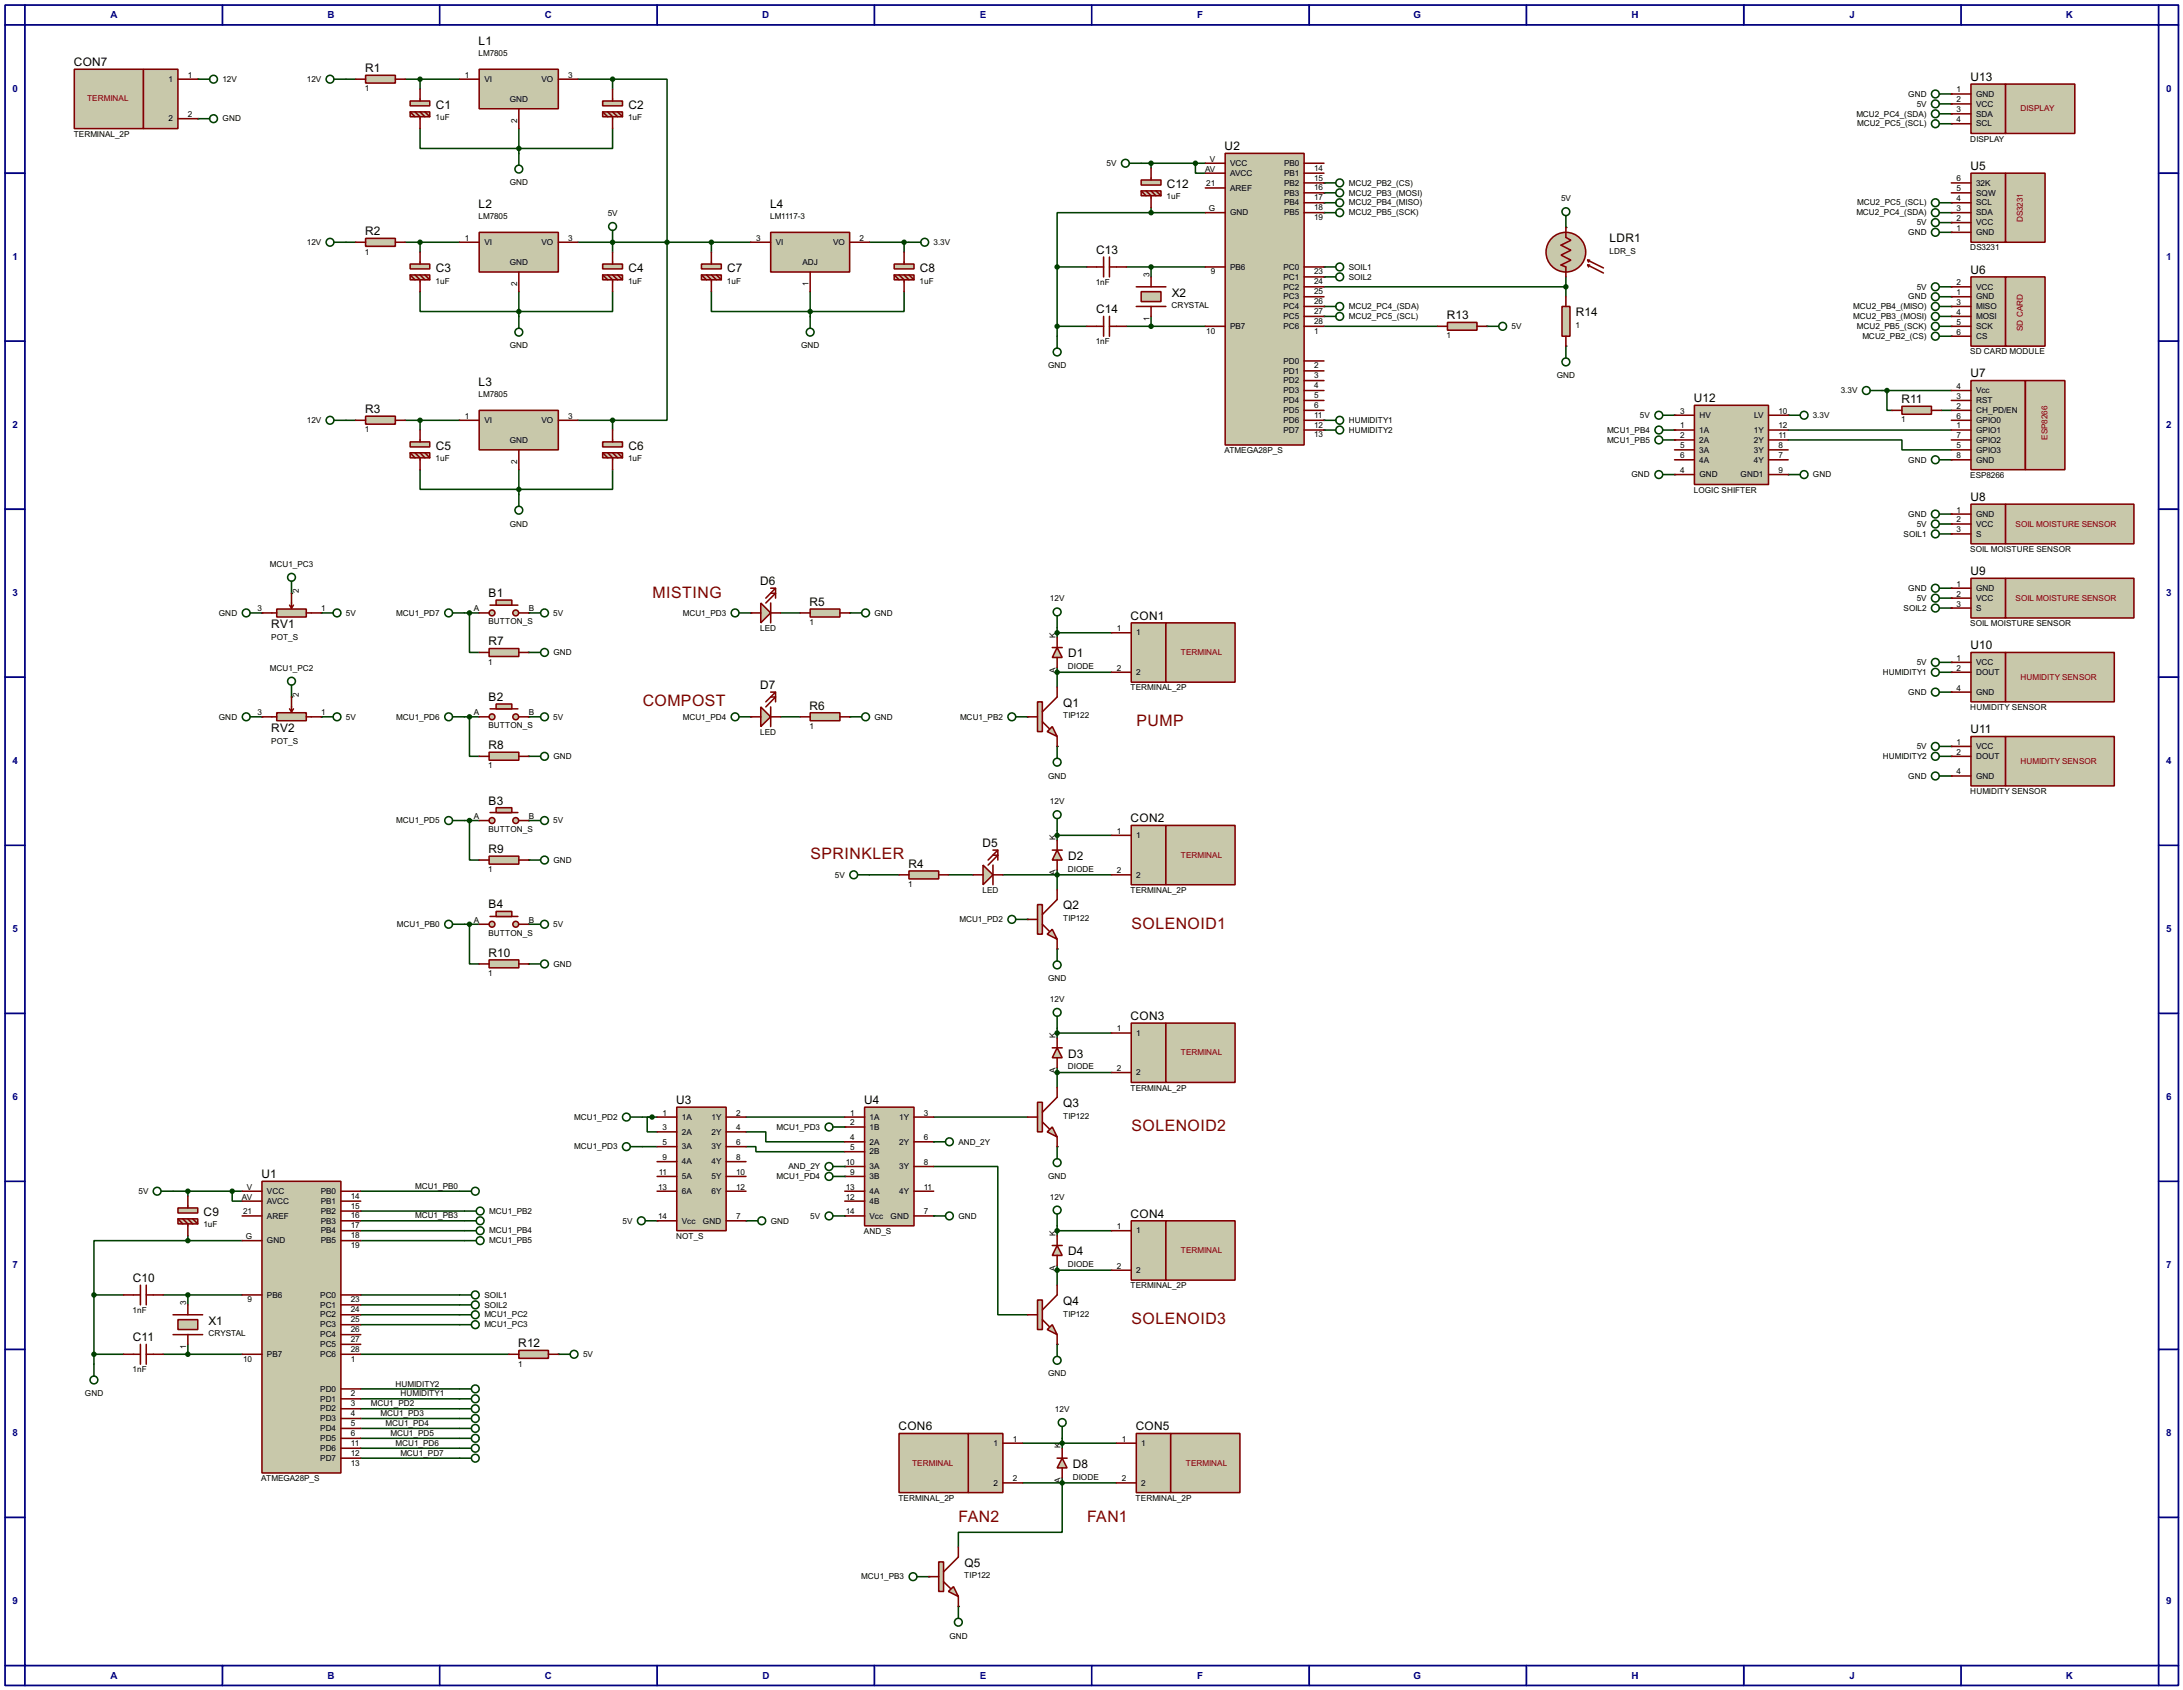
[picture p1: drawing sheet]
<svg xmlns="http://www.w3.org/2000/svg" width="561mm" height="434mm" viewBox="0 0 561 434" stroke-linecap="round" stroke-linejoin="round" font-family="sans-serif">
<defs><g id="words">
<g font-size="4.5" fill="#800000">
<text x="167.7" y="153.6">MISTING</text>
<text x="165.2" y="181.5">COMPOST</text>
<text x="292.2" y="186.6">PUMP</text>
<text x="208.4" y="220.8">SPRINKLER</text>
<text x="290.9" y="238.6">SOLENOID1</text>
<text x="290.9" y="290.7">SOLENOID2</text>
<text x="290.9" y="340.2">SOLENOID3</text>
<text x="246.5" y="391">FAN2</text>
<text x="279.5" y="391">FAN1</text>
</g>
<g font-size="3.4">
<text x="123.1" y="11.4">L1</text>
<text x="19" y="17">CON7</text>
<text x="93.9" y="18.5">R1</text>
<text x="506.6" y="20.8">U13</text>
<text x="112.1" y="28">C1</text>
<text x="161.6" y="28">C2</text>
<text x="314.9" y="38.6">U2</text>
<text x="506.6" y="43.7">U5</text>
<text x="123.1" y="53.4">L2</text>
<text x="198" y="53.4">L4</text>
<text x="300" y="48.3">C12</text>
<text x="93.9" y="60.4">R2</text>
<text x="281.8" y="65.2">C13</text>
<text x="413.8" y="62.2">LDR1</text>
<text x="112.1" y="69.9">C3</text>
<text x="161.6" y="69.9">C4</text>
<text x="187" y="69.9">C7</text>
<text x="236.5" y="69.9">C8</text>
<text x="506.6" y="70.4">U6</text>
<text x="301.3" y="76.2">X2</text>
<text x="281.8" y="80.5">C14</text>
<text x="372" y="82.1">R13</text>
<text x="405.2" y="81.3">R14</text>
<text x="123.1" y="99.1">L3</text>
<text x="506.6" y="97">U7</text>
<text x="93.9" y="106.1">R3</text>
<text x="435.5" y="103.4">U12</text>
<text x="488.9" y="103.6">R11</text>
<text x="112.1" y="115.6">C5</text>
<text x="161.6" y="115.6">C6</text>
<text x="506.6" y="128.8">U8</text>
<text x="506.6" y="147.8">U9</text>
<text x="125.6" y="153.4">B1</text>
<text x="195.5" y="150.4">D6</text>
<text x="208.2" y="155.7">R5</text>
<text x="69.8" y="161.5">RV1</text>
<text x="290.7" y="159.3">CON1</text>
<text x="125.6" y="165.8">R7</text>
<text x="506.6" y="166.9">U10</text>
<text x="274.6" y="169">D1</text>
<text x="195.5" y="177.1">D7</text>
<text x="125.6" y="180.1">B2</text>
<text x="208.2" y="182.3">R6</text>
<text x="273.4" y="181.7">Q1</text>
<text x="69.8" y="188.2">RV2</text>
<text x="506.6" y="188.5">U11</text>
<text x="125.6" y="192.5">R8</text>
<text x="125.6" y="206.8">B3</text>
<text x="290.7" y="211.3">CON2</text>
<text x="125.6" y="219.2">R9</text>
<text x="252.6" y="217.6">D5</text>
<text x="274.6" y="221">D2</text>
<text x="233.6" y="223">R4</text>
<text x="125.6" y="233.4">B4</text>
<text x="273.4" y="233.7">Q2</text>
<text x="125.6" y="245.8">R10</text>
<text x="290.7" y="262.1">CON3</text>
<text x="274.6" y="271.8">D3</text>
<text x="173.9" y="283.7">U3</text>
<text x="222.2" y="283.7">U4</text>
<text x="273.4" y="284.5">Q3</text>
<text x="67.2" y="302.8">U1</text>
<text x="52.4" y="312.4">C9</text>
<text x="290.7" y="312.9">CON4</text>
<text x="274.6" y="322.6">D4</text>
<text x="34.2" y="329.4">C10</text>
<text x="273.4" y="335.3">Q4</text>
<text x="53.6" y="340.4">X1</text>
<text x="34.2" y="344.6">C11</text>
<text x="133.3" y="346.2">R12</text>
<text x="231" y="367.6">CON6</text>
<text x="292" y="367.6">CON5</text>
<text x="275.9" y="377.3">D8</text>
<text x="248" y="402.7">Q5</text>
</g>
<g font-size="2.8" fill="#000080">
<text x="28.4" y="4.7">A</text>
<text x="84.2" y="4.7">B</text>
<text x="140.1" y="4.7">C</text>
<text x="196" y="4.7">D</text>
<text x="251.9" y="4.7">E</text>
<text x="307.8" y="4.7">F</text>
<text x="363.5" y="4.7">G</text>
<text x="419.4" y="4.7">H</text>
<text x="475.5" y="4.7">J</text>
<text x="531.2" y="4.7">K</text>
<text x="3.2" y="23.7">0</text>
<text x="556.9" y="23.7">0</text>
<text x="3.2" y="66.9">1</text>
<text x="556.9" y="66.9">1</text>
<text x="3.2" y="110.1">2</text>
<text x="556.9" y="110.1">2</text>
<text x="3.2" y="153.3">3</text>
<text x="556.9" y="153.3">3</text>
<text x="3.2" y="196.4">4</text>
<text x="556.9" y="196.4">4</text>
<text x="3.2" y="239.6">5</text>
<text x="556.9" y="239.6">5</text>
<text x="3.2" y="282.7">6</text>
<text x="556.9" y="282.7">6</text>
<text x="3.2" y="325.9">7</text>
<text x="556.9" y="325.9">7</text>
<text x="3.2" y="369.1">8</text>
<text x="556.9" y="369.1">8</text>
<text x="3.2" y="412.3">9</text>
<text x="556.9" y="412.3">9</text>
<text x="28.4" y="431.4">A</text>
<text x="84.2" y="431.4">B</text>
<text x="140.1" y="431.4">C</text>
<text x="196" y="431.4">D</text>
<text x="251.9" y="431.4">E</text>
<text x="307.8" y="431.4">F</text>
<text x="363.5" y="431.4">G</text>
<text x="419.5" y="431.4">H</text>
<text x="475.5" y="431.4">J</text>
<text x="531.2" y="431.4">K</text>
</g>
<g font-size="2.3">
<text x="123" y="14.4">LM7805</text>
<text x="43.4" y="21.1">1</text>
<text x="48.3" y="20">1</text>
<text x="57.2" y="21.1">12V</text>
<text x="78.9" y="21.1">12V</text>
<text x="93.8" y="23.4">1</text>
<text x="119.6" y="20">1</text>
<text x="124.5" y="21.1">VI</text>
<text x="139.2" y="21.1">VO</text>
<text x="146.1" y="20">3</text>
<text x="503.1" y="23.8">1</text>
<text x="131.1" y="26.3">GND</text>
<text x="477.3" y="29.9">MCU2_PC4_(SDA)</text>
<text x="490.6" y="24.8">GND</text>
<text x="492.8" y="27.4">5V</text>
<text x="503.1" y="26.3">2</text>
<text x="503.1" y="28.9">3</text>
<text x="508.1" y="24.8">GND</text>
<text x="508.1" y="27.4">VCC</text>
<text x="508.1" y="29.9">SDA</text>
<text x="18.9" y="35.1">TERMINAL_2P</text>
<text x="43.4" y="31.2">2</text>
<text x="48.3" y="30.1">2</text>
<text x="57.2" y="31.2">GND</text>
<text x="112" y="30.9">1uF</text>
<text x="133" y="31.7" transform="rotate(-90 133 31.7)">2</text>
<text x="161.5" y="30.9">1uF</text>
<text x="477.5" y="32.5">MCU2_PC5_(SCL)</text>
<text x="503.1" y="31.4">4</text>
<text x="508.1" y="32.5">SCL</text>
<text x="311.1" y="41.6">V</text>
<text x="506.6" y="36.4">DISPLAY</text>
<text x="131.1" y="47.7">GND</text>
<text x="284.5" y="42.6">5V</text>
<text x="309.8" y="44.1">AV</text>
<text x="310.2" y="47.9">21</text>
<text x="316.3" y="42.6">VCC</text>
<text x="316.3" y="45.2">AVCC</text>
<text x="330.1" y="42.6">PB0</text>
<text x="330.1" y="45.2">PB1</text>
<text x="330.1" y="47.7">PB2</text>
<text x="337.8" y="43.8">14</text>
<text x="337.8" y="46.4">15</text>
<text x="346.8" y="47.7">MCU2_PB2_(CS)</text>
<text x="503.1" y="46.6">6</text>
<text x="508" y="47.7">32K</text>
<text x="299.9" y="51.2">1uF</text>
<text x="316.3" y="49">AREF</text>
<text x="330.1" y="50.2">PB3</text>
<text x="330.1" y="52.8">PB4</text>
<text x="337.8" y="48.9">16</text>
<text x="337.8" y="51.4">17</text>
<text x="337.8" y="54">18</text>
<text x="346.8" y="52.8">MCU2_PB4_(MISO)</text>
<text x="346.8" y="50.2">MCU2_PB3_(MOSI)</text>
<text x="401.4" y="51.7">5V</text>
<text x="477.5" y="52.8">MCU2_PC5_(SCL)</text>
<text x="503.1" y="49.2">5</text>
<text x="503.1" y="51.7">4</text>
<text x="508.1" y="50.2">SQW</text>
<text x="508.1" y="52.8">SCL</text>
<text x="123" y="56.3">LM7805</text>
<text x="156.3" y="55.5">5V</text>
<text x="198" y="56.3">LM1117-3</text>
<text x="310.8" y="54.3">G</text>
<text x="316.3" y="55.3">GND</text>
<text x="330.1" y="55.3">PB5</text>
<text x="337.8" y="56.5">19</text>
<text x="346.8" y="55.3">MCU2_PB5_(SCK)</text>
<text x="477.3" y="55.3">MCU2_PC4_(SDA)</text>
<text x="492.8" y="57.9">5V</text>
<text x="503.1" y="54.3">3</text>
<text x="503.1" y="56.8">2</text>
<text x="503.1" y="59.3">1</text>
<text x="508.1" y="55.3">SDA</text>
<text x="508.1" y="57.9">VCC</text>
<text x="78.9" y="62.9">12V</text>
<text x="93.8" y="65.4">1</text>
<text x="119.6" y="61.9">1</text>
<text x="124.5" y="62.9">VI</text>
<text x="139.2" y="62.9">VO</text>
<text x="146.1" y="61.9">3</text>
<text x="194.5" y="61.9">3</text>
<text x="199.4" y="62.9">VI</text>
<text x="214.2" y="62.9">VO</text>
<text x="221" y="61.9">2</text>
<text x="240.1" y="62.9">3.3V</text>
<text x="413.8" y="65.2">LDR_S</text>
<text x="490.6" y="60.4">GND</text>
<text x="506.6" y="64.3">DS3231</text>
<text x="508.1" y="60.4">GND</text>
<text x="131.1" y="68.2">GND</text>
<text x="206.3" y="68.2">ADJ</text>
<text x="295.5" y="71.2" transform="rotate(-90 295.5 71.2)">3</text>
<text x="311.3" y="70.5">9</text>
<text x="316.3" y="69.3">PB6</text>
<text x="330" y="69.3">PC0</text>
<text x="330" y="71.9">PC1</text>
<text x="337.8" y="70.5">23</text>
<text x="346.8" y="69.3">SOIL1</text>
<text x="346.8" y="71.9">SOIL2</text>
<text x="112" y="72.8">1uF</text>
<text x="133" y="73.6" transform="rotate(-90 133 73.6)">2</text>
<text x="161.5" y="72.8">1uF</text>
<text x="186.9" y="72.8">1uF</text>
<text x="207.9" y="73.6" transform="rotate(-90 207.9 73.6)">1</text>
<text x="236.4" y="72.8">1uF</text>
<text x="281.8" y="73.2">1nF</text>
<text x="330" y="74.4">PC2</text>
<text x="330" y="76.9">PC3</text>
<text x="337.8" y="73">24</text>
<text x="337.8" y="75.6">25</text>
<text x="490.6" y="76.9">GND</text>
<text x="492.8" y="74.4">5V</text>
<text x="503.1" y="73.3">2</text>
<text x="503.1" y="75.9">1</text>
<text x="508.1" y="74.4">VCC</text>
<text x="508.1" y="76.9">GND</text>
<text x="295.5" y="82.4" transform="rotate(-90 295.5 82.4)">1</text>
<text x="301.2" y="79.2">CRYSTAL</text>
<text x="330" y="79.4">PC4</text>
<text x="330" y="82">PC5</text>
<text x="337.8" y="78.1">26</text>
<text x="337.8" y="80.6">27</text>
<text x="337.8" y="83.2">28</text>
<text x="346.8" y="79.4">MCU2_PC4_(SDA)</text>
<text x="346.8" y="82">MCU2_PC5_(SCL)</text>
<text x="476.5" y="79.4">MCU2_PB4_(MISO)</text>
<text x="476.5" y="82">MCU2_PB3_(MOSI)</text>
<text x="503.1" y="78.4">3</text>
<text x="503.1" y="80.9">4</text>
<text x="503.1" y="83.5">5</text>
<text x="508.1" y="79.4">MISO</text>
<text x="508.1" y="82">MOSI</text>
<text x="131.1" y="89.6">GND</text>
<text x="206" y="89.6">GND</text>
<text x="281.8" y="88.5">1nF</text>
<text x="310.2" y="85.7">10</text>
<text x="316.3" y="84.6">PB7</text>
<text x="330" y="84.6">PC6</text>
<text x="337.8" y="85.7">1</text>
<text x="371.9" y="86.9">1</text>
<text x="388.7" y="84.6">5V</text>
<text x="405.1" y="84.3">1</text>
<text x="477.4" y="84.6">MCU2_PB5_(SCK)</text>
<text x="478.8" y="87.1">MCU2_PB2_(CS)</text>
<text x="503.1" y="86">6</text>
<text x="508.1" y="84.6">SCK</text>
<text x="508.1" y="87.1">CS</text>
<text x="269.5" y="94.6">GND</text>
<text x="330" y="93.4">PD0</text>
<text x="330" y="96">PD1</text>
<text x="337.8" y="94.6">2</text>
<text x="506.6" y="91">SD CARD MODULE</text>
<text x="330" y="98.5">PD2</text>
<text x="330" y="101">PD3</text>
<text x="337.8" y="97.2">3</text>
<text x="337.8" y="99.7">4</text>
<text x="400.3" y="97.2">GND</text>
<text x="473.3" y="101">3.3V</text>
<text x="503.1" y="100">4</text>
<text x="508.1" y="101">Vcc</text>
<text x="119.6" y="107.6">1</text>
<text x="123" y="102">LM7805</text>
<text x="146.1" y="107.6">3</text>
<text x="330" y="103.6">PD4</text>
<text x="330" y="106.1">PD5</text>
<text x="337.8" y="102.2">5</text>
<text x="337.8" y="104.8">6</text>
<text x="337.8" y="107.3">11</text>
<text x="421.6" y="107.4">5V</text>
<text x="432" y="106.3">3</text>
<text x="436.9" y="107.4">HV</text>
<text x="451" y="107.4">LV</text>
<text x="457.2" y="106.3">10</text>
<text x="466.1" y="107.4">3.3V</text>
<text x="503.1" y="102.5">3</text>
<text x="503.1" y="105.1">2</text>
<text x="503.1" y="107.6">6</text>
<text x="508.1" y="103.6">RST</text>
<text x="508.1" y="106.1">CH_PD/EN</text>
<text x="78.9" y="108.7">12V</text>
<text x="93.8" y="111.1">1</text>
<text x="124.5" y="108.7">VI</text>
<text x="131.1" y="113.9">GND</text>
<text x="139.2" y="108.7">VO</text>
<text x="330" y="108.7">PD6</text>
<text x="330" y="111.2">PD7</text>
<text x="337.8" y="109.9">12</text>
<text x="337.8" y="112.4">13</text>
<text x="346.8" y="108.7">HUMIDITY1</text>
<text x="346.8" y="111.2">HUMIDITY2</text>
<text x="413.2" y="111.2">MCU1_PB4</text>
<text x="413.2" y="113.7">MCU1_PB5</text>
<text x="432" y="110.1">1</text>
<text x="432" y="112.7">2</text>
<text x="436.9" y="111.2">1A</text>
<text x="436.9" y="113.7">2A</text>
<text x="450.9" y="111.2">1Y</text>
<text x="450.9" y="113.7">2Y</text>
<text x="457.2" y="110.1">12</text>
<text x="457.2" y="112.7">11</text>
<text x="488.8" y="108.5">1</text>
<text x="503.1" y="112.7">7</text>
<text x="503.1" y="110.1">1</text>
<text x="508.1" y="113.7">GPIO2</text>
<text x="508.1" y="108.7">GPIO0</text>
<text x="508.1" y="111.2">GPIO1</text>
<text x="112" y="118.5">1uF</text>
<text x="133" y="119.3" transform="rotate(-90 133 119.3)">2</text>
<text x="161.5" y="118.5">1uF</text>
<text x="314.8" y="116.4">ATMEGA28P_S</text>
<text x="432" y="115.2">5</text>
<text x="432" y="117.8">6</text>
<text x="436.9" y="116.3">3A</text>
<text x="436.9" y="118.8">4A</text>
<text x="450.9" y="116.3">3Y</text>
<text x="450.9" y="118.8">4Y</text>
<text x="457.2" y="115.2">8</text>
<text x="457.2" y="117.8">7</text>
<text x="490.6" y="118.8">GND</text>
<text x="503.1" y="115.2">5</text>
<text x="503.1" y="117.8">8</text>
<text x="508.1" y="116.3">GPIO3</text>
<text x="508.1" y="118.8">GND</text>
<text x="419.5" y="122.7">GND</text>
<text x="432" y="121.6">4</text>
<text x="436.9" y="122.7">GND</text>
<text x="447.5" y="122.7">GND1</text>
<text x="457.2" y="121.6">9</text>
<text x="466.1" y="122.7">GND</text>
<text x="506.6" y="122.8">ESP8266</text>
<text x="435.5" y="126.6">LOGIC SHIFTER</text>
<text x="503.1" y="131.7">1</text>
<text x="131.1" y="135.3">GND</text>
<text x="489.4" y="137.9">SOIL1</text>
<text x="490.6" y="132.8">GND</text>
<text x="492.8" y="135.4">5V</text>
<text x="503.1" y="134.3">2</text>
<text x="503.1" y="136.8">3</text>
<text x="508.1" y="135.4">VCC</text>
<text x="508.1" y="132.8">GND</text>
<text x="508.1" y="137.9">S</text>
<text x="506.6" y="141.8">SOIL MOISTURE SENSOR</text>
<text x="69.4" y="145.7">MCU1_PC3</text>
<text x="76.8" y="152.4" transform="rotate(-90 76.8 152.4)">2</text>
<text x="269.9" y="154.5">12V</text>
<text x="490.6" y="151.8">GND</text>
<text x="492.8" y="154.4">5V</text>
<text x="503.1" y="153.3">2</text>
<text x="503.1" y="150.8">1</text>
<text x="503.1" y="155.9">3</text>
<text x="508.1" y="154.4">VCC</text>
<text x="508.1" y="151.8">GND</text>
<text x="56.3" y="158.2">GND</text>
<text x="66.2" y="157.1">3</text>
<text x="82.6" y="157.1">1</text>
<text x="88.9" y="158.2">5V</text>
<text x="101.9" y="158.2">MCU1_PD7</text>
<text x="121.8" y="157.1">A</text>
<text x="125.6" y="160.4">BUTTON_S</text>
<text x="135.9" y="157.1">B</text>
<text x="142.2" y="158.2">5V</text>
<text x="175.5" y="158.2">MCU1_PD3</text>
<text x="208.1" y="160.6">1</text>
<text x="224.8" y="158.2">GND</text>
<text x="489.4" y="156.9">SOIL2</text>
<text x="506.6" y="160.9">SOIL MOISTURE SENSOR</text>
<text x="508.1" y="156.9">S</text>
<text x="69.7" y="164.4">POT_S</text>
<text x="195.4" y="162.1">LED</text>
<text x="271.4" y="163.8" transform="rotate(-90 271.4 163.8)">K</text>
<text x="287.2" y="162.2">1</text>
<text x="292.1" y="163.3">1</text>
<text x="69.4" y="172.4">MCU1_PC2</text>
<text x="125.5" y="170.8">1</text>
<text x="142.3" y="168.3">GND</text>
<text x="271.4" y="172.9" transform="rotate(-90 271.4 172.9)">A</text>
<text x="274.6" y="171.9">DIODE</text>
<text x="287.2" y="172.4">2</text>
<text x="292.1" y="173.5">2</text>
<text x="484.1" y="173.5">HUMIDITY1</text>
<text x="492.8" y="170.9">5V</text>
<text x="503.1" y="169.8">1</text>
<text x="503.1" y="172.4">2</text>
<text x="508.1" y="170.9">VCC</text>
<text x="508.1" y="173.5">DOUT</text>
<text x="76.8" y="179.1" transform="rotate(-90 76.8 179.1)">2</text>
<text x="290.7" y="177.4">TERMINAL_2P</text>
<text x="490.6" y="178.5">GND</text>
<text x="503.1" y="177.5">4</text>
<text x="508.1" y="178.5">GND</text>
<text x="56.3" y="184.9">GND</text>
<text x="66.2" y="183.8">3</text>
<text x="82.6" y="183.8">1</text>
<text x="88.9" y="184.9">5V</text>
<text x="101.9" y="184.9">MCU1_PD6</text>
<text x="121.8" y="183.8">A</text>
<text x="135.9" y="183.8">B</text>
<text x="142.2" y="184.9">5V</text>
<text x="175.5" y="184.9">MCU1_PD4</text>
<text x="224.8" y="184.9">GND</text>
<text x="246.8" y="184.9">MCU1_PB2</text>
<text x="273.3" y="184.6">TIP122</text>
<text x="506.6" y="182.4">HUMIDITY SENSOR</text>
<text x="69.7" y="191.1">POT_S</text>
<text x="125.6" y="187">BUTTON_S</text>
<text x="195.4" y="188.8">LED</text>
<text x="208.1" y="187.3">1</text>
<text x="503.1" y="191.4">1</text>
<text x="125.5" y="197.4">1</text>
<text x="142.3" y="195">GND</text>
<text x="484.1" y="195">HUMIDITY2</text>
<text x="492.8" y="192.5">5V</text>
<text x="503.1" y="194">2</text>
<text x="508.1" y="192.5">VCC</text>
<text x="508.1" y="195">DOUT</text>
<text x="269.5" y="200.1">GND</text>
<text x="490.6" y="200.1">GND</text>
<text x="503.1" y="199">4</text>
<text x="508.1" y="200.1">GND</text>
<text x="269.9" y="206.6">12V</text>
<text x="506.6" y="204">HUMIDITY SENSOR</text>
<text x="101.9" y="211.6">MCU1_PD5</text>
<text x="121.8" y="210.5">A</text>
<text x="125.6" y="213.7">BUTTON_S</text>
<text x="135.9" y="210.5">B</text>
<text x="142.2" y="211.6">5V</text>
<text x="271.4" y="215.9" transform="rotate(-90 271.4 215.9)">K</text>
<text x="287.2" y="214.3">1</text>
<text x="292.1" y="215.3">1</text>
<text x="142.3" y="221.7">GND</text>
<text x="125.5" y="224.1">1</text>
<text x="214.7" y="225.5">5V</text>
<text x="233.5" y="227.9">1</text>
<text x="271.4" y="224.9" transform="rotate(-90 271.4 224.9)">A</text>
<text x="274.6" y="224">DIODE</text>
<text x="287.2" y="224.4">2</text>
<text x="292.1" y="225.5">2</text>
<text x="252.6" y="229.4">LED</text>
<text x="290.7" y="229.4">TERMINAL_2P</text>
<text x="102" y="238.2">MCU1_PB0</text>
<text x="121.8" y="237.1">A</text>
<text x="135.9" y="237.1">B</text>
<text x="142.2" y="238.2">5V</text>
<text x="246.7" y="237">MCU1_PD2</text>
<text x="273.3" y="236.7">TIP122</text>
<text x="125.6" y="240.4">BUTTON_S</text>
<text x="125.5" y="250.8">1</text>
<text x="142.3" y="248.4">GND</text>
<text x="269.5" y="252.1">GND</text>
<text x="269.9" y="257.4">12V</text>
<text x="271.4" y="266.7" transform="rotate(-90 271.4 266.7)">K</text>
<text x="287.2" y="265.1">1</text>
<text x="292.1" y="266.1">1</text>
<text x="271.4" y="275.7" transform="rotate(-90 271.4 275.7)">A</text>
<text x="274.6" y="274.8">DIODE</text>
<text x="287.2" y="275.2">2</text>
<text x="290.7" y="280.2">TERMINAL_2P</text>
<text x="292.1" y="276.3">2</text>
<text x="147.6" y="287.8">MCU1_PD2</text>
<text x="170.4" y="286.7">1</text>
<text x="175.3" y="287.8">1A</text>
<text x="182.9" y="287.8">1Y</text>
<text x="189.2" y="286.7">2</text>
<text x="218.6" y="286.7">1</text>
<text x="223.5" y="287.8">1A</text>
<text x="231.2" y="287.8">1Y</text>
<text x="237.5" y="286.7">3</text>
<text x="273.3" y="287.5">TIP122</text>
<text x="170.4" y="290.5">3</text>
<text x="175.3" y="291.5">2A</text>
<text x="182.9" y="291.5">2Y</text>
<text x="189.2" y="290.5">4</text>
<text x="199.7" y="290.3">MCU1_PD3</text>
<text x="218.6" y="289.2">2</text>
<text x="218.6" y="293">4</text>
<text x="223.5" y="290.3">1B</text>
<text x="237.5" y="293">6</text>
<text x="147.6" y="295.3">MCU1_PD3</text>
<text x="170.4" y="294.3">5</text>
<text x="170.4" y="298.1">9</text>
<text x="175.3" y="295.3">3A</text>
<text x="175.3" y="299.2">4A</text>
<text x="182.9" y="295.3">3Y</text>
<text x="182.9" y="299.2">4Y</text>
<text x="189.2" y="294.3">6</text>
<text x="189.2" y="298.1">8</text>
<text x="217.5" y="299.4">10</text>
<text x="218.6" y="295.6">5</text>
<text x="223.5" y="294.1">2A</text>
<text x="223.5" y="296.6">2B</text>
<text x="231.2" y="294.1">2Y</text>
<text x="237.5" y="299.4">8</text>
<text x="246.4" y="294.1">AND_2Y</text>
<text x="63.4" y="305.7">V</text>
<text x="106.7" y="305.5">MCU1_PB0</text>
<text x="169.2" y="305.7">13</text>
<text x="169.4" y="301.9">11</text>
<text x="175.3" y="303">5A</text>
<text x="182.9" y="303">5Y</text>
<text x="189.2" y="301.9">10</text>
<text x="189.2" y="305.7">12</text>
<text x="199.7" y="303">MCU1_PD4</text>
<text x="202.7" y="300.5">AND_2Y</text>
<text x="217.5" y="305.7">13</text>
<text x="218.6" y="301.9">9</text>
<text x="223.5" y="300.5">3A</text>
<text x="223.5" y="303">3B</text>
<text x="231.2" y="300.5">3Y</text>
<text x="237.5" y="305.7">11</text>
<text x="269.5" y="302.9">GND</text>
<text x="35.6" y="306.8">5V</text>
<text x="62.2" y="308.3">AV</text>
<text x="68.6" y="306.8">VCC</text>
<text x="68.6" y="309.3">AVCC</text>
<text x="82.5" y="306.8">PB0</text>
<text x="82.5" y="309.3">PB1</text>
<text x="82.5" y="311.9">PB2</text>
<text x="90.2" y="308">14</text>
<text x="90.2" y="310.5">15</text>
<text x="125.8" y="311.9">MCU1_PB2</text>
<text x="175.3" y="306.8">6A</text>
<text x="182.9" y="306.8">6Y</text>
<text x="217.5" y="308.3">12</text>
<text x="223.5" y="306.8">4A</text>
<text x="223.5" y="309.3">4B</text>
<text x="231.2" y="306.8">4Y</text>
<text x="269.9" y="308.2">12V</text>
<text x="52.3" y="315.4">1uF</text>
<text x="62.5" y="312.1">21</text>
<text x="68.6" y="313.2">AREF</text>
<text x="82.5" y="314.4">PB3</text>
<text x="82.5" y="316.9">PB4</text>
<text x="90.2" y="313.1">16</text>
<text x="90.2" y="315.6">17</text>
<text x="106.7" y="313.1">MCU1_PB3</text>
<text x="125.8" y="316.9">MCU1_PB4</text>
<text x="160" y="314.4">5V</text>
<text x="169.2" y="313.3">14</text>
<text x="175.3" y="314.4">Vcc</text>
<text x="180.7" y="314.4">GND</text>
<text x="189.2" y="313.3">7</text>
<text x="198.2" y="314.4">GND</text>
<text x="208.3" y="313.2">5V</text>
<text x="217.5" y="312.1">14</text>
<text x="222.1" y="317.1">AND_S</text>
<text x="223.6" y="313.2">Vcc</text>
<text x="229" y="313.2">GND</text>
<text x="237.5" y="312.1">7</text>
<text x="246.4" y="313.2">GND</text>
<text x="271.4" y="317.5" transform="rotate(-90 271.4 317.5)">K</text>
<text x="287.2" y="315.9">1</text>
<text x="292.1" y="316.9">1</text>
<text x="63.2" y="318.4">G</text>
<text x="68.6" y="319.5">GND</text>
<text x="82.5" y="319.5">PB5</text>
<text x="90.2" y="318.1">18</text>
<text x="90.2" y="320.7">19</text>
<text x="125.8" y="319.5">MCU1_PB5</text>
<text x="173.8" y="318.3">NOT_S</text>
<text x="271.4" y="326.5" transform="rotate(-90 271.4 326.5)">A</text>
<text x="274.6" y="325.6">DIODE</text>
<text x="287.2" y="326">2</text>
<text x="292.1" y="327.1">2</text>
<text x="47.9" y="335.3" transform="rotate(-90 47.9 335.3)">3</text>
<text x="63.7" y="334.6">9</text>
<text x="68.6" y="333.4">PB6</text>
<text x="82.3" y="333.4">PC0</text>
<text x="82.3" y="336">PC1</text>
<text x="90.2" y="334.6">23</text>
<text x="124.5" y="333.4">SOIL1</text>
<text x="124.5" y="336">SOIL2</text>
<text x="290.7" y="331">TERMINAL_2P</text>
<text x="34.1" y="337.4">1nF</text>
<text x="82.3" y="338.6">PC2</text>
<text x="82.3" y="341.1">PC3</text>
<text x="90.2" y="337.2">24</text>
<text x="90.2" y="339.7">25</text>
<text x="124.5" y="338.6">MCU1_PC2</text>
<text x="124.5" y="341.1">MCU1_PC3</text>
<text x="273.3" y="338.3">TIP122</text>
<text x="47.9" y="346.6" transform="rotate(-90 47.9 346.6)">1</text>
<text x="53.6" y="343.3">CRYSTAL</text>
<text x="82.3" y="343.7">PC4</text>
<text x="82.3" y="346.2">PC5</text>
<text x="90.2" y="342.3">26</text>
<text x="90.2" y="344.8">27</text>
<text x="90.2" y="347.3">28</text>
<text x="34.1" y="352.6">1nF</text>
<text x="62.5" y="349.9">10</text>
<text x="68.6" y="348.7">PB7</text>
<text x="82.3" y="348.7">PC6</text>
<text x="90.2" y="349.9">1</text>
<text x="133.2" y="351.1">1</text>
<text x="149.9" y="348.7">5V</text>
<text x="269.5" y="353.7">GND</text>
<text x="21.8" y="358.8">GND</text>
<text x="82.3" y="357.6">PD0</text>
<text x="90.2" y="358.8">2</text>
<text x="101.7" y="356.3">HUMIDITY2</text>
<text x="102.9" y="358.9">HUMIDITY1</text>
<text x="82.3" y="360.1">PD1</text>
<text x="82.3" y="362.7">PD2</text>
<text x="82.3" y="365.2">PD3</text>
<text x="90.2" y="361.3">3</text>
<text x="90.2" y="363.9">4</text>
<text x="95.3" y="361.4">MCU1_PD2</text>
<text x="97.8" y="363.9">MCU1_PD3</text>
<text x="271.2" y="362.9">12V</text>
<text x="82.3" y="367.7">PD4</text>
<text x="82.3" y="370.3">PD5</text>
<text x="90.2" y="366.4">5</text>
<text x="90.2" y="368.9">6</text>
<text x="90.2" y="371.5">11</text>
<text x="99.1" y="366.4">MCU1_PD4</text>
<text x="100.4" y="369">MCU1_PD5</text>
<text x="101.7" y="371.6">MCU1_PD6</text>
<text x="255.4" y="371.6">1</text>
<text x="260.4" y="370.5">1</text>
<text x="288.5" y="370.5">1</text>
<text x="293.4" y="371.6">1</text>
<text x="82.3" y="372.8">PD6</text>
<text x="82.3" y="375.4">PD7</text>
<text x="90.2" y="374">12</text>
<text x="90.2" y="376.6">13</text>
<text x="102.9" y="374.1">MCU1_PD7</text>
<text x="272.7" y="372.1" transform="rotate(-90 272.7 372.1)">K</text>
<text x="67.2" y="380.6">ATMEGA28P_S</text>
<text x="255.4" y="381.8">2</text>
<text x="260.4" y="380.7">2</text>
<text x="272.7" y="381.1" transform="rotate(-90 272.7 381.1)">A</text>
<text x="275.8" y="380.2">DIODE</text>
<text x="288.5" y="380.7">2</text>
<text x="293.4" y="381.8">2</text>
<text x="231" y="385.6">TERMINAL_2P</text>
<text x="292" y="385.6">TERMINAL_2P</text>
<text x="221.4" y="405.8">MCU1_PB3</text>
<text x="247.9" y="405.6">TIP122</text>
<text x="244.1" y="421.1">GND</text>
</g>
<g font-size="2.3" fill="#800000">
<text x="22.4" y="26.1">TERMINAL</text>
<text x="519.5" y="28.6">DISPLAY</text>
<text x="520.1" y="57.2" transform="rotate(-90 520.1 57.2)">DS3231</text>
<text x="520.1" y="85.1" transform="rotate(-90 520.1 85.1)">SD CARD</text>
<text x="526.4" y="113" transform="rotate(-90 526.4 113)">ESP8266</text>
<text x="518.2" y="135.3">SOIL MOISTURE SENSOR</text>
<text x="518.2" y="154.4">SOIL MOISTURE SENSOR</text>
<text x="303.6" y="168.3">TERMINAL</text>
<text x="519.5" y="174.7">HUMIDITY SENSOR</text>
<text x="519.5" y="196.2">HUMIDITY SENSOR</text>
<text x="303.6" y="220.4">TERMINAL</text>
<text x="303.6" y="271.2">TERMINAL</text>
<text x="303.6" y="322">TERMINAL</text>
<text x="234.5" y="376.6">TERMINAL</text>
<text x="304.9" y="376.6">TERMINAL</text>
</g>
</g></defs>
<g fill="none" stroke="#000080" stroke-width=".45">
<path d="M1.3 1.3h558.8v431.8h-558.8zM6.4 6.4h548.6v421.6h-548.6zM6.4 1.3v5.1h-5.1M57.2 1.3v5.1M113.1 1.3v5.1M169 1.3v5.1M224.8 1.3v5.1M280.7 1.3v5.1M336.6 1.3v5.1M392.5 1.3v5.1M448.4 1.3v5.1M504.2 1.3v5.1"/>
<path d="M555 1.3v5.1h5.1M1.3 44.5h5.1M555 44.5h5.1M1.3 87.7h5.1M555 87.7h5.1M1.3 130.9h5.1M555 130.9h5.1M1.3 174h5.1M555 174h5.1M1.3 217.2h5.1M555 217.2h5.1M1.3 260.4h5.1"/>
<path d="M555 260.4h5.1M1.3 303.6h5.1M555 303.6h5.1M1.3 346.8h5.1M555 346.8h5.1M1.3 389.9h5.1M555 389.9h5.1M1.3 428h5.1v5.1M57.2 428v5.1M113.1 428v5.1M169 428v5.1M224.8 428v5.1"/>
<path d="M280.7 428v5.1M336.6 428v5.1M392.5 428v5.1M448.4 428v5.1M504.2 428v5.1M560.1 428h-5.1v5.1"/>
</g>
<g fill="none" stroke="#004000" stroke-width=".4">
<path d="M89 20.4h2.5M104.2 20.4h14M108 33.1v5.1h49.5v-5.1M108 20.4v2.5M133.4 33.1v6.3M148.6 20.4h8.9M157.5 20.4v2.5M157.5 20.4h14v87.6h-14M296 53.4v1.3h-24.2v13.9M89 62.3h2.5M104.2 62.3h14M108 75v5.1h49.5v-5.1"/>
<path d="M108 62.3v2.5M133.4 75v6.3M148.6 62.3h44.5M157.5 62.3v2.5M182.9 75v5.1h49.6v-5.1M182.9 62.3v2.5M208.3 75v6.3M223.6 62.3h10.1M232.5 62.3v2.5M271.8 68.6v17.8M271.8 68.6h7.7M289.6 68.6h6.4v2.6"/>
<path d="M271.8 83.9h7.7M296 81.3v2.6h-6.4M89 108h2.5M104.2 108h14M108 108v2.5M148.6 108h8.9M157.5 108v2.5M108 120.7v5.1h49.5v-5.1M133.4 120.7v6.4M271.8 161.3v2.6M271.8 171.5v1.3h14M271.8 162.6h14"/>
<path d="M271.8 213.4v2.6M271.8 214.7h14M271.8 223.6v1.2h14M48.3 317.6v1.2h-24.1v14M24.2 332.8v17.8M24.2 332.8h7.6M42 332.8h6.3v2.5M24.2 348h7.6M48.3 345.5v2.5h-6.3"/>
</g>
<circle cx="271.8" cy="294.7" r=".2" fill="#004000"/>
<path d="M271.8 264.2v2.6M271.8 274.4v5.1M271.8 275.6h14M271.8 265.5h14" fill="none" stroke="#004000" stroke-width=".4"/>
<circle cx="271.8" cy="345.5" r=".2" fill="#004000"/>
<path d="M271.8 315v2.6M271.8 316.3h14M271.8 325.2v5.1M271.8 326.4h14" fill="none" stroke="#004000" stroke-width=".4"/>
<g fill="#004000">
<circle cx="218.5" cy="157.5" r=".2"/>
<circle cx="218.5" cy="184.2" r=".2"/>
<circle cx="193.1" cy="157.5" r=".2"/>
</g>
<path d="M200.7 157.5h5.1" fill="none" stroke="#004000" stroke-width=".4"/>
<circle cx="193.1" cy="184.2" r=".2" fill="#004000"/>
<path d="M200.7 184.2h5.1" fill="none" stroke="#004000" stroke-width=".4"/>
<g fill="#004000">
<circle cx="169" cy="313.7" r=".2"/>
<circle cx="191.8" cy="313.7" r=".2"/>
<circle cx="264.2" cy="184.2" r=".2"/>
</g>
<path d="M271.8 172.8v3.8" fill="none" stroke="#004000" stroke-width=".4"/>
<g fill="#004000">
<circle cx="271.8" cy="191.8" r=".2"/>
<circle cx="264.2" cy="236.3" r=".2"/>
</g>
<path d="M271.8 224.8v3.9" fill="none" stroke="#004000" stroke-width=".4"/>
<g fill="#004000">
<circle cx="271.8" cy="243.9" r=".2"/>
<circle cx="135.9" cy="157.5" r=".2"/>
<circle cx="135.9" cy="167.7" r=".2"/>
</g>
<path d="M119.4 157.5h3.8M120.7 157.5v10.2h2.5" fill="none" stroke="#004000" stroke-width=".4"/>
<g fill="#004000">
<circle cx="135.9" cy="184.2" r=".2"/>
<circle cx="135.9" cy="194.4" r=".2"/>
</g>
<path d="M119.4 184.2h3.8M120.7 184.2v10.2h2.5" fill="none" stroke="#004000" stroke-width=".4"/>
<g fill="#004000">
<circle cx="135.9" cy="210.9" r=".2"/>
<circle cx="135.9" cy="221" r=".2"/>
</g>
<path d="M119.4 210.9h3.8M120.7 210.9v10.1h2.5" fill="none" stroke="#004000" stroke-width=".4"/>
<g fill="#004000">
<circle cx="135.9" cy="237.5" r=".2"/>
<circle cx="135.9" cy="247.7" r=".2"/>
</g>
<path d="M293.4 42h14M296 41.9v1.3M119.4 237.5h3.8M120.7 237.5v10.2h2.5M44.5 306.1h15.2M48.3 306.1v1.3" fill="none" stroke="#004000" stroke-width=".4"/>
<g fill="#004000">
<circle cx="501.7" cy="118.2" r=".2"/>
<circle cx="501.7" cy="52.1" r=".2"/>
<circle cx="501.7" cy="54.7" r=".2"/>
<circle cx="501.7" cy="57.2" r=".2"/>
<circle cx="501.7" cy="59.7" r=".2"/>
<circle cx="501.7" cy="134.7" r=".2"/>
<circle cx="501.7" cy="132.1" r=".2"/>
<circle cx="501.7" cy="137.2" r=".2"/>
<circle cx="501.7" cy="153.7" r=".2"/>
<circle cx="501.7" cy="151.2" r=".2"/>
<circle cx="501.7" cy="156.3" r=".2"/>
<circle cx="501.7" cy="170.2" r=".2"/>
<circle cx="501.7" cy="172.8" r=".2"/>
<circle cx="501.7" cy="177.9" r=".2"/>
<circle cx="501.7" cy="191.8" r=".2"/>
<circle cx="501.7" cy="194.4" r=".2"/>
<circle cx="501.7" cy="199.4" r=".2"/>
</g>
<path d="M165.2 294.7h3.8M165.2 287.1h3.8M167.7 287.1h-1.3v3.8h2.6M273.1 369.6v1.3h-10.2M273.1 379.8v1.3M287.1 370.9h-14v1.3M262.9 381.1h24.2" fill="none" stroke="#004000" stroke-width=".4"/>
<g fill="#004000">
<circle cx="430.6" cy="106.7" r=".2"/>
<circle cx="430.6" cy="110.5" r=".2"/>
<circle cx="430.6" cy="113.1" r=".2"/>
<circle cx="430.6" cy="122" r=".2"/>
<circle cx="459.8" cy="106.7" r=".2"/>
</g>
<path d="M459.8 113.1h29.2v2.5h12.7M459.8 110.5h41.9" fill="none" stroke="#004000" stroke-width=".4"/>
<circle cx="459.8" cy="122" r=".2" fill="#004000"/>
<path d="M483.9 100.4h17.8M485.2 100.4v5.1h1.3M499.2 105.5h2.5" fill="none" stroke="#004000" stroke-width=".4"/>
<g fill="#004000">
<circle cx="501.7" cy="24.1" r=".2"/>
<circle cx="501.7" cy="26.7" r=".2"/>
<circle cx="501.7" cy="29.3" r=".2"/>
<circle cx="501.7" cy="31.8" r=".2"/>
<circle cx="501.7" cy="73.7" r=".2"/>
<circle cx="501.7" cy="76.3" r=".2"/>
<circle cx="501.7" cy="78.8" r=".2"/>
<circle cx="501.7" cy="81.3" r=".2"/>
<circle cx="501.7" cy="83.9" r=".2"/>
<circle cx="501.7" cy="86.4" r=".2"/>
</g>
<path d="M309.9 42h-2.5v2.5h2.5" fill="none" stroke="#004000" stroke-width=".4"/>
<g fill="#004000">
<circle cx="340.4" cy="47" r=".2"/>
<circle cx="340.4" cy="49.5" r=".2"/>
<circle cx="340.4" cy="52.1" r=".2"/>
<circle cx="340.4" cy="54.7" r=".2"/>
</g>
<path d="M296 68.6h13.9" fill="none" stroke="#004000" stroke-width=".4"/>
<g fill="#004000">
<circle cx="340.4" cy="68.6" r=".2"/>
<circle cx="340.4" cy="71.2" r=".2"/>
<circle cx="340.4" cy="78.8" r=".2"/>
<circle cx="340.4" cy="81.3" r=".2"/>
<circle cx="340.4" cy="108" r=".2"/>
</g>
<path d="M296 54.7h13.9M296 83.9h13.9" fill="none" stroke="#004000" stroke-width=".4"/>
<g fill="#004000">
<circle cx="340.4" cy="110.5" r=".2"/>
<circle cx="143.6" cy="348" r=".2"/>
</g>
<path d="M340.4 83.9h29.2" fill="none" stroke="#004000" stroke-width=".4"/>
<circle cx="382.3" cy="83.9" r=".2" fill="#004000"/>
<g fill="none" stroke="#004000" stroke-width=".4">
<path d="M48.3 318.8h14M62.3 306.1h-2.6v2.6h2.6M92.8 311.2h26.6M92.8 313.7h26.6M92.8 316.3h26.6M92.8 318.8h26.6M92.8 306.1h25.4M48.3 332.8h14M92.8 332.8h25.4M92.8 335.3h25.4M92.8 337.9h25.4M48.3 348h14"/>
<path d="M92.8 348h38.1M92.8 340.4h25.4M92.8 356.9h25.4M92.8 359.5h25.4M92.8 362h25.4M92.8 364.5h25.4M92.8 367.1h25.4M92.8 369.6h25.4M92.8 372.2h25.4M92.8 374.7h25.4"/>
</g>
<circle cx="238.8" cy="405.2" r=".2" fill="#004000"/>
<path d="M273.1 381.1v12.7h-26.7v3.8" fill="none" stroke="#004000" stroke-width=".4"/>
<g fill="#004000">
<circle cx="246.4" cy="412.8" r=".2"/>
<circle cx="402.6" cy="58.5" r=".2"/>
<circle cx="402.6" cy="89" r=".2"/>
</g>
<path d="M340.4 73.7h62.2M402.6 71.2v5.1" fill="none" stroke="#004000" stroke-width=".4"/>
<g fill="#004000">
<circle cx="50.9" cy="20.4" r=".2"/>
<circle cx="50.9" cy="30.5" r=".2"/>
</g>
<path d="M191.8 290.9h5.1v2.5h20.3M191.8 294.7h2.6v1.3h22.8M191.8 287.1h25.4M240.1 299.8h16.5v38.1h7.6M240.1 287.1h24.1" fill="none" stroke="#004000" stroke-width=".4"/>
<g fill="#004000">
<circle cx="217.2" cy="289.6" r=".2"/>
<circle cx="217.2" cy="299.8" r=".2"/>
<circle cx="217.2" cy="302.3" r=".2"/>
<circle cx="217.2" cy="312.5" r=".2"/>
<circle cx="240.1" cy="293.4" r=".2"/>
<circle cx="240.1" cy="312.5" r=".2"/>
<circle cx="157.5" cy="62.3" r=".2"/>
</g>
<path d="M223.6 224.8h7.6M243.9 224.8h6.3M257.9 224.8h13.9" fill="none" stroke="#004000" stroke-width=".4"/>
<g fill="#004000">
<circle cx="82.6" cy="157.5" r=".2"/>
<circle cx="67.4" cy="157.5" r=".2"/>
<circle cx="75" cy="152.5" r=".2"/>
<circle cx="82.6" cy="184.2" r=".2"/>
<circle cx="67.4" cy="184.2" r=".2"/>
<circle cx="75" cy="179.1" r=".2"/>
</g>
<path d="M123.2 17.8h20.4v10.2h-20.4z" fill="#c8c8aa" stroke="#800000" stroke-width=".4"/>
<path d="M118.2 20.4h5M133.4 28v5.1M143.6 20.4h5" fill="none" stroke="#800000" stroke-width=".4"/>
<g fill="#c8c8aa" stroke="#800000" stroke-width=".4">
<path d="M105.5 26h5v1.2h-5z"/>
<path d="M105.5 28.8h5v1.2h-5z"/>
</g>
<path d="M105.5 28.8l1.2 1.2M106.7 28.8l1.3 1.2v3.1M108 22.9v3.1M108 28.8l1.3 1.2M109.3 28.8l1.2 1.2" fill="none" stroke="#800000" stroke-width=".4"/>
<g fill="#c8c8aa" stroke="#800000" stroke-width=".4">
<path d="M155 26h5.1v1.2h-5.1z"/>
<path d="M155 28.8h5.1v1.2h-5.1z"/>
</g>
<path d="M155 28.8l1.3 1.2M156.3 28.8l1.2 1.2v3.1M157.5 22.9v3.1M157.5 28.8l1.3 1.2M158.8 28.8l1.3 1.2" fill="none" stroke="#800000" stroke-width=".4"/>
<g fill="none" stroke="#004000" stroke-width=".4">
<path d="M85.9 20.4h3.1M133.4 39.4v3"/>
<circle cx="84.8" cy="20.4" r="1"/>
<circle cx="133.4" cy="43.5" r="1"/>
</g>
<g fill="#004000" stroke="#004000" stroke-width=".4">
<circle cx="108" cy="20.4" r=".5"/>
<circle cx="133.4" cy="38.1" r=".5"/>
</g>
<path d="M123.2 59.7h20.4v10.2h-20.4z" fill="#c8c8aa" stroke="#800000" stroke-width=".4"/>
<path d="M118.2 62.3h5M133.4 69.9v5.1M143.6 62.3h5" fill="none" stroke="#800000" stroke-width=".4"/>
<g fill="#c8c8aa" stroke="#800000" stroke-width=".4">
<path d="M105.5 67.9h5v1.2h-5z"/>
<path d="M105.5 70.7h5v1.2h-5z"/>
</g>
<path d="M105.5 70.6l1.2 1.3M106.7 70.6l1.3 1.3v3.1M108 64.8v3M108 70.6l1.3 1.3M109.3 70.6l1.2 1.3" fill="none" stroke="#800000" stroke-width=".4"/>
<g fill="#c8c8aa" stroke="#800000" stroke-width=".4">
<path d="M155 67.9h5.1v1.2h-5.1z"/>
<path d="M155 70.7h5.1v1.2h-5.1z"/>
</g>
<path d="M155 70.6l1.3 1.3M156.3 70.6l1.2 1.3v3.1M157.5 64.8v3M157.5 70.6l1.3 1.3M158.8 70.6l1.3 1.3" fill="none" stroke="#800000" stroke-width=".4"/>
<g fill="none" stroke="#004000" stroke-width=".4">
<path d="M85.9 62.3h3.1M133.4 81.3v3.1"/>
<circle cx="84.8" cy="62.3" r="1"/>
<circle cx="133.4" cy="85.4" r="1"/>
</g>
<g fill="#004000" stroke="#004000" stroke-width=".4">
<circle cx="108" cy="62.3" r=".5"/>
<circle cx="133.4" cy="80.1" r=".5"/>
</g>
<path d="M123.2 105.5h20.4v10.1h-20.4z" fill="#c8c8aa" stroke="#800000" stroke-width=".4"/>
<path d="M118.2 108h5M133.4 115.6v5.1M143.6 108h5" fill="none" stroke="#800000" stroke-width=".4"/>
<g fill="#c8c8aa" stroke="#800000" stroke-width=".4">
<path d="M105.5 113.6h5v1.3h-5z"/>
<path d="M105.5 116.4h5v1.3h-5z"/>
</g>
<path d="M105.5 116.4l1.2 1.3M106.7 116.4l1.3 1.3v3M108 110.5v3.1M108 116.4l1.3 1.3M109.3 116.4l1.2 1.3" fill="none" stroke="#800000" stroke-width=".4"/>
<g fill="#c8c8aa" stroke="#800000" stroke-width=".4">
<path d="M155 113.6h5.1v1.3h-5.1z"/>
<path d="M155 116.4h5.1v1.3h-5.1z"/>
</g>
<path d="M155 116.4l1.3 1.3M156.3 116.4l1.2 1.3v3M157.5 110.5v3.1M157.5 116.4l1.3 1.3M158.8 116.4l1.3 1.3" fill="none" stroke="#800000" stroke-width=".4"/>
<g fill="none" stroke="#004000" stroke-width=".4">
<path d="M85.9 108h3.1M133.4 127.1v3"/>
<circle cx="84.8" cy="108" r="1"/>
<circle cx="133.4" cy="131.1" r="1"/>
</g>
<g fill="#004000" stroke="#004000" stroke-width=".4">
<circle cx="108" cy="108" r=".5"/>
<circle cx="133.4" cy="125.8" r=".5"/>
</g>
<path d="M198.2 59.7h20.3v10.2h-20.3z" fill="#c8c8aa" stroke="#800000" stroke-width=".4"/>
<path d="M193.1 62.3h5.1M208.3 69.9v5.1M218.5 62.3h5.1" fill="none" stroke="#800000" stroke-width=".4"/>
<g fill="#c8c8aa" stroke="#800000" stroke-width=".4">
<path d="M180.4 67.9h5.1v1.2h-5.1z"/>
<path d="M180.4 70.7h5.1v1.2h-5.1z"/>
</g>
<path d="M180.4 70.6l1.3 1.3M181.7 70.6l1.2 1.3v3.1M182.9 64.8v3M182.9 70.6l1.3 1.3M184.2 70.6l1.3 1.3" fill="none" stroke="#800000" stroke-width=".4"/>
<g fill="#c8c8aa" stroke="#800000" stroke-width=".4">
<path d="M229.9 67.9h5.1v1.2h-5.1z"/>
<path d="M229.9 70.7h5.1v1.2h-5.1z"/>
</g>
<path d="M229.9 70.6l1.3 1.3M231.2 70.6l1.3 1.3v3.1M232.5 64.8v3M232.5 70.6l1.2 1.3M233.7 70.6l1.3 1.3" fill="none" stroke="#800000" stroke-width=".4"/>
<g fill="none" stroke="#004000" stroke-width=".4">
<path d="M233.7 62.3h3.1M208.3 81.3v3.1"/>
<circle cx="237.7" cy="62.3" r="1"/>
<circle cx="208.3" cy="85.4" r="1"/>
</g>
<g fill="#004000" stroke="#004000" stroke-width=".4">
<circle cx="208.3" cy="80.1" r=".5"/>
<circle cx="157.5" cy="62.3" r=".5"/>
<circle cx="182.9" cy="62.3" r=".5"/>
<circle cx="232.4" cy="62.3" r=".5"/>
</g>
<path d="M94 19.4h7.7v2h-7.7z" fill="#c8c8aa" stroke="#800000" stroke-width=".4"/>
<path d="M91.5 20.4h2.5M101.7 20.4h2.5" fill="none" stroke="#800000" stroke-width=".4"/>
<path d="M94 61.3h7.7v2h-7.7z" fill="#c8c8aa" stroke="#800000" stroke-width=".4"/>
<path d="M91.5 62.3h2.5M101.7 62.3h2.5" fill="none" stroke="#800000" stroke-width=".4"/>
<path d="M94 107h7.7v2h-7.7z" fill="#c8c8aa" stroke="#800000" stroke-width=".4"/>
<path d="M91.5 108h2.5M101.7 108h2.5" fill="none" stroke="#800000" stroke-width=".4"/>
<g fill="#004000" stroke="#004000" stroke-width=".4">
<circle cx="157.5" cy="108" r=".5"/>
<circle cx="171.5" cy="62.3" r=".5"/>
<circle cx="157.5" cy="20.4" r=".5"/>
</g>
<g fill="#c8c8aa" stroke="#800000" stroke-width=".4">
<path d="M45.8 310.4h5.1v1.3h-5.1z"/>
<path d="M45.8 313.2h5.1v1.3h-5.1z"/>
</g>
<path d="M45.8 313.2l1.2 1.3M47 313.2l1.3 1.3v3.1M48.3 307.4v3M48.3 313.2l1.3 1.3M49.6 313.2l1.3 1.3M44.5 337.9h7.6M44.5 343h7.6" fill="none" stroke="#800000" stroke-width=".4"/>
<circle cx="59.7" cy="306.1" r=".5" fill="#004000" stroke="#004000" stroke-width=".4"/>
<path d="M45.8 339.1h5.1v2.6h-5.1z" fill="#c8c8aa" stroke="#800000" stroke-width=".4"/>
<path d="M31.8 332.8h4.3M36.1 330.3v5M37.6 330.3v5M37.6 332.8h4.4M48.3 335.3v2.6M31.8 348h4.3M36.1 345.5v5.1M37.6 345.5v5.1M37.6 348h4.4M48.3 343v2.5" fill="none" stroke="#800000" stroke-width=".4"/>
<g fill="#004000" stroke="#004000" stroke-width=".4">
<circle cx="48.3" cy="348" r=".5"/>
<circle cx="48.3" cy="332.8" r=".5"/>
<circle cx="24.1" cy="332.8" r=".5"/>
<circle cx="24.1" cy="348" r=".5"/>
<circle cx="48.3" cy="318.8" r=".5"/>
</g>
<g fill="none" stroke="#004000" stroke-width=".4">
<path d="M24.2 350.6v3"/>
<circle cx="24.1" cy="354.6" r="1"/>
</g>
<g fill="#c8c8aa" stroke="#800000" stroke-width=".4">
<path d="M293.4 46.3h5.1v1.3h-5.1z"/>
<path d="M293.4 49.1h5.1v1.2h-5.1z"/>
</g>
<path d="M293.4 49.1l1.3 1.2M294.7 49.1l1.3 1.2v3.1M296 43.2v3.1M296 49.1l1.2 1.2M297.2 49.1l1.3 1.2M292.2 78.8h7.6M292.2 73.7h7.6" fill="none" stroke="#800000" stroke-width=".4"/>
<circle cx="307.3" cy="42" r=".5" fill="#004000" stroke="#004000" stroke-width=".4"/>
<path d="M293.4 75h5.1v2.5h-5.1z" fill="#c8c8aa" stroke="#800000" stroke-width=".4"/>
<path d="M279.5 68.6h4.3M283.8 66.1v5.1M285.3 66.1v5.1M285.3 68.6h4.3M296 71.2v2.5M296 78.8v2.5M279.5 83.9h4.3M283.8 81.3v5.1M285.3 81.3v5.1M285.3 83.9h4.3" fill="none" stroke="#800000" stroke-width=".4"/>
<g fill="#004000" stroke="#004000" stroke-width=".4">
<circle cx="295.9" cy="83.9" r=".5"/>
<circle cx="295.9" cy="68.6" r=".5"/>
<circle cx="271.8" cy="68.6" r=".5"/>
<circle cx="271.8" cy="83.9" r=".5"/>
<circle cx="295.9" cy="54.7" r=".5"/>
</g>
<g fill="none" stroke="#004000" stroke-width=".4">
<path d="M271.8 86.4v3.1M271.8 191.8v3.1"/>
<circle cx="271.8" cy="90.5" r="1"/>
<circle cx="271.8" cy="195.9" r="1"/>
</g>
<g fill="#c8c8aa" stroke="#800000" stroke-width=".4">
<path d="M290.9 160.1h8.9v15.2h-8.9z"/>
<path d="M299.8 160.1h17.8v15.2h-17.8z"/>
</g>
<path d="M285.8 162.6h5.1M285.8 172.8h5.1" fill="none" stroke="#800000" stroke-width=".4"/>
<path d="M271.8 166.4l1.3 2.6h-2.5z" fill="#c8c8aa" stroke="#800000" stroke-width=".4"/>
<path d="M270.6 166.4h2.5M271.8 163.9v2.5M271.8 169v2.5" fill="none" stroke="#800000" stroke-width=".4"/>
<g fill="#004000" stroke="#004000" stroke-width=".4">
<circle cx="271.8" cy="172.8" r=".5"/>
<circle cx="271.8" cy="162.6" r=".5"/>
</g>
<g fill="none" stroke="#004000" stroke-width=".4">
<path d="M271.8 158.3v3M271.8 243.9v3"/>
<circle cx="271.8" cy="157.3" r="1"/>
<circle cx="271.8" cy="248" r="1"/>
</g>
<g fill="#c8c8aa" stroke="#800000" stroke-width=".4">
<path d="M290.9 212.1h8.9v15.3h-8.9z"/>
<path d="M299.8 212.1h17.8v15.3h-17.8z"/>
</g>
<path d="M285.8 214.7h5.1M285.8 224.8h5.1" fill="none" stroke="#800000" stroke-width=".4"/>
<path d="M271.8 218.5l1.3 2.5h-2.5z" fill="#c8c8aa" stroke="#800000" stroke-width=".4"/>
<path d="M270.6 218.5h2.5M271.8 216v2.5M271.8 221v2.6" fill="none" stroke="#800000" stroke-width=".4"/>
<g fill="#004000" stroke="#004000" stroke-width=".4">
<circle cx="271.8" cy="224.8" r=".5"/>
<circle cx="271.8" cy="214.7" r=".5"/>
</g>
<g fill="none" stroke="#004000" stroke-width=".4">
<path d="M271.8 210.4v3M271.8 294.7v3"/>
<circle cx="271.8" cy="209.4" r="1"/>
<circle cx="271.8" cy="298.8" r="1"/>
</g>
<path d="M269.3 290.9l1.3-1.3 1.2 2.6z" fill="#c8c8aa" stroke="#800000" stroke-width=".4"/>
<path d="M266.8 283.3h1.2v7.6h-1.2z" fill="#c8c8aa" stroke="#800000" stroke-width=".4"/>
<path d="M271.8 279.5v2.5l-3.8 3.8M264.2 287.1h2.6M268 288.3l1.8 1.8M271.8 292.2v2.5" fill="none" stroke="#800000" stroke-width=".4"/>
<g fill="#c8c8aa" stroke="#800000" stroke-width=".4">
<path d="M290.9 262.9h8.9v15.3h-8.9z"/>
<path d="M299.8 262.9h17.8v15.3h-17.8z"/>
</g>
<path d="M285.8 265.5h5.1M285.8 275.6h5.1" fill="none" stroke="#800000" stroke-width=".4"/>
<path d="M271.8 269.3l1.3 2.5h-2.5z" fill="#c8c8aa" stroke="#800000" stroke-width=".4"/>
<path d="M270.6 269.3h2.5M271.8 266.8v2.5M271.8 271.8v2.6" fill="none" stroke="#800000" stroke-width=".4"/>
<g fill="#004000" stroke="#004000" stroke-width=".4">
<circle cx="271.8" cy="275.6" r=".5"/>
<circle cx="271.8" cy="265.5" r=".5"/>
</g>
<g fill="none" stroke="#004000" stroke-width=".4">
<path d="M271.8 261.2v3M271.8 345.5v3"/>
<circle cx="271.8" cy="260.2" r="1"/>
<circle cx="271.8" cy="349.6" r="1"/>
</g>
<path d="M269.3 341.7l1.3-1.3 1.2 2.6z" fill="#c8c8aa" stroke="#800000" stroke-width=".4"/>
<path d="M266.8 334.1h1.2v7.6h-1.2z" fill="#c8c8aa" stroke="#800000" stroke-width=".4"/>
<path d="M264.2 337.9h2.6M268 339.1l1.8 1.8M271.8 330.3v2.5l-3.8 3.8M271.8 343v2.5" fill="none" stroke="#800000" stroke-width=".4"/>
<g fill="#c8c8aa" stroke="#800000" stroke-width=".4">
<path d="M290.9 313.7h8.9v15.3h-8.9z"/>
<path d="M299.8 313.7h17.8v15.3h-17.8z"/>
</g>
<path d="M285.8 316.3h5.1M285.8 326.4h5.1" fill="none" stroke="#800000" stroke-width=".4"/>
<path d="M271.8 320.1l1.3 2.5h-2.5z" fill="#c8c8aa" stroke="#800000" stroke-width=".4"/>
<path d="M271.8 317.6v2.5M270.6 320.1h2.5M271.8 322.6v2.6" fill="none" stroke="#800000" stroke-width=".4"/>
<g fill="#004000" stroke="#004000" stroke-width=".4">
<circle cx="271.8" cy="326.4" r=".5"/>
<circle cx="271.8" cy="316.3" r=".5"/>
</g>
<g fill="none" stroke="#004000" stroke-width=".4">
<path d="M218.5 157.5h3M271.8 312v3"/>
<circle cx="222.5" cy="157.5" r="1"/>
<circle cx="271.8" cy="311" r="1"/>
</g>
<path d="M208.3 156.5h7.7v2.1h-7.7z" fill="#c8c8aa" stroke="#800000" stroke-width=".4"/>
<path d="M205.8 157.5h2.5M216 157.5h2.5" fill="none" stroke="#800000" stroke-width=".4"/>
<g fill="none" stroke="#004000" stroke-width=".4">
<path d="M218.5 184.2h3"/>
<circle cx="222.5" cy="184.2" r="1"/>
</g>
<path d="M208.3 183.2h7.7v2h-7.7z" fill="#c8c8aa" stroke="#800000" stroke-width=".4"/>
<path d="M205.8 184.2h2.5M216 184.2h2.5" fill="none" stroke="#800000" stroke-width=".4"/>
<path d="M233.7 223.8h7.7v2.1h-7.7z" fill="#c8c8aa" stroke="#800000" stroke-width=".4"/>
<path d="M231.2 224.8h2.5M241.4 224.8h2.5" fill="none" stroke="#800000" stroke-width=".4"/>
<g fill="none" stroke="#004000" stroke-width=".4">
<path d="M190 157.5h3.1"/>
<circle cx="189" cy="157.5" r="1"/>
</g>
<path d="M195.6 155l2.6 2.5-2.6 2.6z" fill="#c8c8aa" stroke="#800000" stroke-width=".4"/>
<path d="M193.1 157.5h2.5M198.2 157.5h2.5M198.2 151.2h1.2v1.3l-2.5 2.5M198.2 152.5h1.2v1.2M198.2 155v5.1M199.4 151.2l-2.5 2.5" fill="none" stroke="#800000" stroke-width=".4"/>
<g fill="none" stroke="#004000" stroke-width=".4">
<path d="M190 184.2h3.1"/>
<circle cx="189" cy="184.2" r="1"/>
</g>
<path d="M195.6 181.7l2.6 2.5-2.6 2.5z" fill="#c8c8aa" stroke="#800000" stroke-width=".4"/>
<path d="M198.2 177.9h1.2v1.2l-2.5 2.6M198.2 179.1h1.2v1.3M199.4 177.9l-2.5 2.5M193.1 184.2h2.5M198.2 184.2h2.5M198.2 181.7v5" fill="none" stroke="#800000" stroke-width=".4"/>
<g fill="none" stroke="#004000" stroke-width=".4">
<path d="M165.9 313.7h3.1M191.8 313.7h3.1M118.2 364.5h3M118.2 367.1h3M118.2 369.6h3M118.2 372.2h3M118.2 374.7h3"/>
<circle cx="164.9" cy="313.7" r="1"/>
<circle cx="195.8" cy="313.7" r="1"/>
<circle cx="122.2" cy="367.1" r="1"/>
<circle cx="122.2" cy="372.2" r="1"/>
<circle cx="122.2" cy="364.5" r="1"/>
<circle cx="122.2" cy="374.7" r="1"/>
<circle cx="122.2" cy="369.6" r="1"/>
</g>
<path d="M174 284.5h12.7v31.8h-12.7z" fill="#c8c8aa" stroke="#800000" stroke-width=".4"/>
<g fill="none" stroke="#800000" stroke-width=".4">
<path d="M169 287.1h5M169 290.9h5M169 294.7h5M169 298.5h5M186.7 287.1h5.1M186.7 290.9h5.1M186.7 294.7h5.1M186.7 298.5h5.1M169 302.3h5M169 306.1h5M169 313.7h5M186.7 302.3h5.1"/>
<path d="M186.7 306.1h5.1M186.7 313.7h5.1"/>
</g>
<g fill="none" stroke="#004000" stroke-width=".4">
<path d="M261.2 184.2h3"/>
<circle cx="260.1" cy="184.2" r="1"/>
</g>
<path d="M269.3 188l1.3-1.3 1.2 2.6z" fill="#c8c8aa" stroke="#800000" stroke-width=".4"/>
<path d="M266.8 180.4h1.2v7.6h-1.2z" fill="#c8c8aa" stroke="#800000" stroke-width=".4"/>
<path d="M271.8 176.6v2.5l-3.8 3.8M264.2 184.2h2.6M268 185.5l1.8 1.8M271.8 189.3v2.5" fill="none" stroke="#800000" stroke-width=".4"/>
<g fill="none" stroke="#004000" stroke-width=".4">
<path d="M261.2 236.3h3"/>
<circle cx="260.1" cy="236.3" r="1"/>
</g>
<path d="M269.3 240.1l1.3-1.3 1.2 2.6z" fill="#c8c8aa" stroke="#800000" stroke-width=".4"/>
<path d="M266.8 232.5h1.2v7.6h-1.2z" fill="#c8c8aa" stroke="#800000" stroke-width=".4"/>
<path d="M264.2 236.3h2.6M268 237.5l1.8 1.8M271.8 228.7v2.5l-3.8 3.8M271.8 241.4v2.5" fill="none" stroke="#800000" stroke-width=".4"/>
<g fill="none" stroke="#004000" stroke-width=".4">
<path d="M135.9 157.5h3.1"/>
<circle cx="140" cy="157.5" r="1"/>
</g>
<g fill="#c8c8aa" stroke="#800000" stroke-width=".4">
<circle cx="132.6" cy="157.5" r=".75"/>
<circle cx="126.5" cy="157.5" r=".75"/>
</g>
<path d="M126 155.5h7.2" fill="none" stroke="#800000" stroke-width=".4"/>
<path d="M127.6 154.2h4v1.3h-4z" fill="#c8c8aa" stroke="#800000" stroke-width=".4"/>
<path d="M123.2 157.5h2.6M133.4 157.5h2.5" fill="none" stroke="#800000" stroke-width=".4"/>
<g fill="none" stroke="#004000" stroke-width=".4">
<path d="M135.9 167.7h3.1"/>
<circle cx="140" cy="167.7" r="1"/>
</g>
<path d="M125.8 166.7h7.6v2h-7.6z" fill="#c8c8aa" stroke="#800000" stroke-width=".4"/>
<path d="M123.2 167.7h2.6M133.4 167.7h2.5" fill="none" stroke="#800000" stroke-width=".4"/>
<g fill="none" stroke="#004000" stroke-width=".4">
<path d="M116.4 157.5h3M135.9 184.2h3.1"/>
<circle cx="115.3" cy="157.5" r="1"/>
<circle cx="140" cy="184.2" r="1"/>
</g>
<circle cx="120.7" cy="157.5" r=".5" fill="#004000" stroke="#004000" stroke-width=".4"/>
<g fill="#c8c8aa" stroke="#800000" stroke-width=".4">
<circle cx="132.6" cy="184.2" r=".75"/>
<circle cx="126.5" cy="184.2" r=".75"/>
</g>
<path d="M126 182.2h7.2" fill="none" stroke="#800000" stroke-width=".4"/>
<path d="M127.6 180.9h4v1.3h-4z" fill="#c8c8aa" stroke="#800000" stroke-width=".4"/>
<path d="M123.2 184.2h2.6M133.4 184.2h2.5" fill="none" stroke="#800000" stroke-width=".4"/>
<g fill="none" stroke="#004000" stroke-width=".4">
<path d="M135.9 194.4h3.1"/>
<circle cx="140" cy="194.4" r="1"/>
</g>
<path d="M125.8 193.3h7.6v2.1h-7.6z" fill="#c8c8aa" stroke="#800000" stroke-width=".4"/>
<path d="M123.2 194.4h2.6M133.4 194.4h2.5" fill="none" stroke="#800000" stroke-width=".4"/>
<g fill="none" stroke="#004000" stroke-width=".4">
<path d="M116.4 184.2h3M135.9 210.9h3.1"/>
<circle cx="115.3" cy="184.2" r="1"/>
<circle cx="140" cy="210.9" r="1"/>
</g>
<circle cx="120.7" cy="184.2" r=".5" fill="#004000" stroke="#004000" stroke-width=".4"/>
<g fill="#c8c8aa" stroke="#800000" stroke-width=".4">
<circle cx="132.6" cy="210.9" r=".75"/>
<circle cx="126.5" cy="210.9" r=".75"/>
</g>
<path d="M126 208.8h7.2" fill="none" stroke="#800000" stroke-width=".4"/>
<path d="M127.6 207.6h4v1.2h-4z" fill="#c8c8aa" stroke="#800000" stroke-width=".4"/>
<path d="M123.2 210.9h2.6M133.4 210.9h2.5" fill="none" stroke="#800000" stroke-width=".4"/>
<g fill="none" stroke="#004000" stroke-width=".4">
<path d="M135.9 221h3.1"/>
<circle cx="140" cy="221" r="1"/>
</g>
<path d="M125.8 220h7.6v2.1h-7.6z" fill="#c8c8aa" stroke="#800000" stroke-width=".4"/>
<path d="M123.2 221h2.6M133.4 221h2.5" fill="none" stroke="#800000" stroke-width=".4"/>
<g fill="none" stroke="#004000" stroke-width=".4">
<path d="M116.4 210.9h3M135.9 237.5h3.1"/>
<circle cx="115.3" cy="210.9" r="1"/>
<circle cx="140" cy="237.5" r="1"/>
</g>
<circle cx="120.7" cy="210.9" r=".5" fill="#004000" stroke="#004000" stroke-width=".4"/>
<g fill="#c8c8aa" stroke="#800000" stroke-width=".4">
<circle cx="132.6" cy="237.5" r=".75"/>
<circle cx="126.5" cy="237.5" r=".75"/>
</g>
<path d="M126 235.5h7.2" fill="none" stroke="#800000" stroke-width=".4"/>
<path d="M127.6 234.2h4v1.3h-4z" fill="#c8c8aa" stroke="#800000" stroke-width=".4"/>
<path d="M123.2 237.5h2.6M133.4 237.5h2.5" fill="none" stroke="#800000" stroke-width=".4"/>
<g fill="none" stroke="#004000" stroke-width=".4">
<path d="M135.9 247.7h3.1"/>
<circle cx="140" cy="247.7" r="1"/>
</g>
<path d="M125.8 246.7h7.6v2h-7.6z" fill="#c8c8aa" stroke="#800000" stroke-width=".4"/>
<path d="M123.2 247.7h2.6M133.4 247.7h2.5" fill="none" stroke="#800000" stroke-width=".4"/>
<g fill="none" stroke="#004000" stroke-width=".4">
<path d="M290.4 42h3M498.7 57.2h3M498.7 59.7h3M498.7 76.3h3M498.7 73.7h3M480.9 100.4h3M498.7 118.2h3M498.7 134.7h3M498.7 132.1h3M498.7 153.7h3M498.7 151.2h3M498.7 170.2h3"/>
<path d="M498.7 177.9h3M498.7 191.8h3M116.4 237.5h3M41.5 306.1h3M118.2 306.1h3"/>
<circle cx="289.3" cy="42" r="1"/>
<circle cx="497.6" cy="57.2" r="1"/>
<circle cx="497.6" cy="59.7" r="1"/>
<circle cx="497.6" cy="73.7" r="1"/>
<circle cx="497.6" cy="76.3" r="1"/>
<circle cx="479.8" cy="100.4" r="1"/>
<circle cx="497.6" cy="118.2" r="1"/>
<circle cx="497.6" cy="132.1" r="1"/>
<circle cx="497.6" cy="134.7" r="1"/>
<circle cx="497.6" cy="151.2" r="1"/>
<circle cx="497.6" cy="153.7" r="1"/>
<circle cx="497.6" cy="170.2" r="1"/>
<circle cx="497.6" cy="177.9" r="1"/>
<circle cx="497.6" cy="191.8" r="1"/>
<circle cx="115.3" cy="237.5" r="1"/>
<circle cx="40.4" cy="306.1" r="1"/>
<circle cx="122.2" cy="306.1" r="1"/>
</g>
<g fill="#004000" stroke="#004000" stroke-width=".4">
<circle cx="120.7" cy="237.5" r=".5"/>
<circle cx="48.3" cy="306.1" r=".5"/>
<circle cx="295.9" cy="42" r=".5"/>
</g>
<g fill="#c8c8aa" stroke="#800000" stroke-width=".4">
<path d="M506.8 97.8h14v22.9h-14z"/>
<path d="M520.8 97.8h10.1v22.9h-10.1z"/>
</g>
<path d="M501.7 100.4h5.1M501.7 102.9h5.1M501.7 105.5h5.1M501.7 113.1h5.1M501.7 115.6h5.1M501.7 118.2h5.1M501.7 108h5.1M501.7 110.5h5.1" fill="none" stroke="#800000" stroke-width=".4"/>
<g fill="none" stroke="#004000" stroke-width=".4">
<path d="M498.7 54.7h3M498.7 52.1h3M498.7 199.4h3"/>
<circle cx="497.6" cy="54.7" r="1"/>
<circle cx="497.6" cy="52.1" r="1"/>
<circle cx="497.6" cy="199.4" r="1"/>
</g>
<g fill="#c8c8aa" stroke="#800000" stroke-width=".4">
<path d="M506.8 44.5h8.9v17.8h-8.9z"/>
<path d="M515.7 44.5h10.1v17.8h-10.1z"/>
</g>
<path d="M501.7 47h5.1M501.7 49.5h5.1M501.7 52.1h5.1M501.7 54.7h5.1M501.7 57.2h5.1M501.7 59.7h5.1" fill="none" stroke="#800000" stroke-width=".4"/>
<g fill="none" stroke="#004000" stroke-width=".4">
<path d="M340.4 78.8h3.1M340.4 81.3h3.1M498.7 137.2h3"/>
<circle cx="344.4" cy="78.8" r="1"/>
<circle cx="344.4" cy="81.3" r="1"/>
<circle cx="497.6" cy="137.2" r="1"/>
</g>
<g fill="#c8c8aa" stroke="#800000" stroke-width=".4">
<path d="M506.8 129.6h8.9v10.2h-8.9z"/>
<path d="M515.7 129.6h33v10.2h-33z"/>
</g>
<path d="M501.7 134.7h5.1M501.7 132.1h5.1M501.7 137.2h5.1" fill="none" stroke="#800000" stroke-width=".4"/>
<g fill="none" stroke="#004000" stroke-width=".4">
<path d="M498.7 156.3h3"/>
<circle cx="497.6" cy="156.3" r="1"/>
</g>
<g fill="#c8c8aa" stroke="#800000" stroke-width=".4">
<path d="M506.8 148.6h8.9v10.2h-8.9z"/>
<path d="M515.7 148.6h33v10.2h-33z"/>
</g>
<path d="M501.7 153.7h5.1M501.7 151.2h5.1M501.7 156.3h5.1" fill="none" stroke="#800000" stroke-width=".4"/>
<g fill="none" stroke="#004000" stroke-width=".4">
<path d="M498.7 172.8h3"/>
<circle cx="497.6" cy="172.8" r="1"/>
</g>
<g fill="#c8c8aa" stroke="#800000" stroke-width=".4">
<path d="M506.8 167.7h8.9v12.7h-8.9z"/>
<path d="M515.7 167.7h27.9v12.7h-27.9z"/>
</g>
<path d="M501.7 170.2h5.1M501.7 172.8h5.1M501.7 177.9h5.1" fill="none" stroke="#800000" stroke-width=".4"/>
<g fill="none" stroke="#004000" stroke-width=".4">
<path d="M498.7 194.4h3"/>
<circle cx="497.6" cy="194.4" r="1"/>
</g>
<g fill="#c8c8aa" stroke="#800000" stroke-width=".4">
<path d="M506.8 189.3h8.9v12.7h-8.9z"/>
<path d="M515.7 189.3h27.9v12.7h-27.9z"/>
</g>
<path d="M501.7 191.8h5.1M501.7 194.4h5.1M501.7 199.4h5.1" fill="none" stroke="#800000" stroke-width=".4"/>
<g fill="none" stroke="#004000" stroke-width=".4">
<path d="M340.4 68.6h3.1M340.4 71.2h3.1M162.1 287.1h3.1M162.1 294.7h3.1M118.2 332.8h3M118.2 335.3h3M118.2 356.9h3M118.2 359.5h3M118.2 362h3M246.4 412.8v3.1"/>
<circle cx="344.4" cy="68.6" r="1"/>
<circle cx="344.4" cy="71.2" r="1"/>
<circle cx="161" cy="294.7" r="1"/>
<circle cx="161" cy="287.1" r="1"/>
<circle cx="122.2" cy="332.8" r="1"/>
<circle cx="122.2" cy="335.3" r="1"/>
<circle cx="122.2" cy="356.9" r="1"/>
<circle cx="122.2" cy="359.5" r="1"/>
<circle cx="122.2" cy="362" r="1"/>
<circle cx="246.4" cy="416.9" r="1"/>
</g>
<circle cx="167.6" cy="287.1" r=".5" fill="#004000" stroke="#004000" stroke-width=".4"/>
<g fill="#c8c8aa" stroke="#800000" stroke-width=".4">
<path d="M292.2 368.4h8.8v15.2h-8.8z"/>
<path d="M301 368.4h17.8v15.2h-17.8z"/>
</g>
<path d="M287.1 370.9h5.1M287.1 381.1h5.1" fill="none" stroke="#800000" stroke-width=".4"/>
<path d="M273.1 374.7l1.3 2.5h-2.6z" fill="#c8c8aa" stroke="#800000" stroke-width=".4"/>
<path d="M271.8 374.7h2.6M273.1 372.2v2.5M273.1 377.2v2.6" fill="none" stroke="#800000" stroke-width=".4"/>
<g fill="none" stroke="#004000" stroke-width=".4">
<path d="M273.1 366.6v3"/>
<circle cx="273.1" cy="365.6" r="1"/>
</g>
<circle cx="273.1" cy="370.9" r=".5" fill="#004000" stroke="#004000" stroke-width=".4"/>
<g fill="#c8c8aa" stroke="#800000" stroke-width=".4">
<path d="M249 368.4h8.9v15.2h-8.9z"/>
<path d="M231.2 368.4h17.8v15.2h-17.8z"/>
</g>
<path d="M257.9 370.9h5M257.9 381.1h5" fill="none" stroke="#800000" stroke-width=".4"/>
<circle cx="273.1" cy="381.1" r=".5" fill="#004000" stroke="#004000" stroke-width=".4"/>
<g fill="none" stroke="#004000" stroke-width=".4">
<path d="M427.5 106.7h3.1M427.5 110.5h3.1M427.5 113.1h3.1M459.8 106.7h3M427.5 122h3.1M459.8 122h3M119.4 313.7h3.1"/>
<circle cx="426.5" cy="106.7" r="1"/>
<circle cx="426.5" cy="113.1" r="1"/>
<circle cx="426.5" cy="110.5" r="1"/>
<circle cx="463.9" cy="106.7" r="1"/>
<circle cx="426.5" cy="122" r="1"/>
<circle cx="463.9" cy="122" r="1"/>
<circle cx="123.4" cy="313.7" r="1"/>
</g>
<path d="M435.7 104.2h19v20.3h-19z" fill="#c8c8aa" stroke="#800000" stroke-width=".4"/>
<path d="M430.6 106.7h5.1M430.6 110.5h5.1M430.6 113.1h5.1M430.6 115.6h5.1M430.6 118.2h5.1M454.7 106.7h5.1M454.7 110.5h5.1M454.7 113.1h5.1M454.7 115.6h5.1M454.7 118.2h5.1M430.6 122h5.1M454.7 122h5.1" fill="none" stroke="#800000" stroke-width=".4"/>
<g fill="none" stroke="#004000" stroke-width=".4">
<path d="M119.4 316.3h3.1M119.4 318.8h3.1"/>
<circle cx="123.4" cy="318.8" r="1"/>
<circle cx="123.4" cy="316.3" r="1"/>
</g>
<path d="M489 104.4h7.6v2.1h-7.6z" fill="#c8c8aa" stroke="#800000" stroke-width=".4"/>
<path d="M486.5 105.5h2.5M496.6 105.5h2.6" fill="none" stroke="#800000" stroke-width=".4"/>
<circle cx="485.2" cy="100.4" r=".5" fill="#004000" stroke="#004000" stroke-width=".4"/>
<g fill="none" stroke="#004000" stroke-width=".4">
<path d="M498.7 29.3h3M498.7 31.8h3M498.7 26.7h3M498.7 24.1h3"/>
<circle cx="497.6" cy="24.2" r="1"/>
<circle cx="497.6" cy="31.8" r="1"/>
<circle cx="497.6" cy="29.3" r="1"/>
<circle cx="497.6" cy="26.7" r="1"/>
</g>
<g fill="#c8c8aa" stroke="#800000" stroke-width=".4">
<path d="M506.8 21.6h8.9v12.7h-8.9z"/>
<path d="M515.7 21.6h17.8v12.7h-17.8z"/>
</g>
<path d="M501.7 24.1h5.1M501.7 26.7h5.1M501.7 29.3h5.1M501.7 31.8h5.1" fill="none" stroke="#800000" stroke-width=".4"/>
<g fill="none" stroke="#004000" stroke-width=".4">
<path d="M340.4 52.1h3.1M340.4 49.5h3.1M340.4 54.7h3.1M340.4 47h3.1M498.7 78.8h3M498.7 81.3h3M498.7 83.9h3M498.7 86.4h3"/>
<circle cx="344.4" cy="54.7" r="1"/>
<circle cx="344.4" cy="52.1" r="1"/>
<circle cx="344.4" cy="47" r="1"/>
<circle cx="344.4" cy="49.6" r="1"/>
<circle cx="497.6" cy="78.8" r="1"/>
<circle cx="497.6" cy="83.9" r="1"/>
<circle cx="497.6" cy="81.3" r="1"/>
<circle cx="497.6" cy="86.4" r="1"/>
</g>
<g fill="#c8c8aa" stroke="#800000" stroke-width=".4">
<path d="M506.8 71.2h8.9v17.8h-8.9z"/>
<path d="M515.7 71.2h10.1v17.8h-10.1z"/>
</g>
<path d="M501.7 73.7h5.1M501.7 76.3h5.1M501.7 78.8h5.1M501.7 81.3h5.1M501.7 83.9h5.1M501.7 86.4h5.1" fill="none" stroke="#800000" stroke-width=".4"/>
<g fill="none" stroke="#004000" stroke-width=".4">
<path d="M340.4 108h3.1M340.4 110.5h3.1"/>
<circle cx="344.4" cy="108" r="1"/>
<circle cx="344.4" cy="110.5" r="1"/>
</g>
<path d="M315 39.4h20.3v75h-20.3z" fill="#c8c8aa" stroke="#800000" stroke-width=".4"/>
<g fill="none" stroke="#800000" stroke-width=".4">
<path d="M309.9 42h5.1M309.9 44.5h5.1M309.9 54.7h5.1M309.9 48.3h5.1M335.3 42h5.1M335.3 44.5h5.1M335.3 47h5.1M335.3 49.5h5.1M335.3 52.1h5.1M335.3 54.7h5.1M309.9 68.6h5.1M335.3 68.6h5.1"/>
<path d="M335.3 71.2h5.1M335.3 73.7h5.1M335.3 76.3h5.1M335.3 78.8h5.1M309.9 83.9h5.1M335.3 81.3h5.1M335.3 92.8h5.1M335.3 95.3h5.1M335.3 97.8h5.1M335.3 83.9h5.1M335.3 100.4h5.1M335.3 102.9h5.1"/>
<path d="M335.3 105.5h5.1M335.3 108h5.1M335.3 110.5h5.1"/>
</g>
<g fill="none" stroke="#004000" stroke-width=".4">
<path d="M119.4 311.2h3.1M143.6 348h3"/>
<circle cx="123.4" cy="311.2" r="1"/>
<circle cx="147.6" cy="348" r="1"/>
</g>
<path d="M133.4 347h7.6v2.1h-7.6z" fill="#c8c8aa" stroke="#800000" stroke-width=".4"/>
<path d="M130.9 348h2.5M141 348h2.6" fill="none" stroke="#800000" stroke-width=".4"/>
<g fill="none" stroke="#004000" stroke-width=".4">
<path d="M382.3 83.9h3.1"/>
<circle cx="386.3" cy="83.9" r="1"/>
</g>
<path d="M372.2 82.9h7.6v2h-7.6z" fill="#c8c8aa" stroke="#800000" stroke-width=".4"/>
<path d="M369.6 83.9h2.6M379.8 83.9h2.5" fill="none" stroke="#800000" stroke-width=".4"/>
<g fill="none" stroke="#004000" stroke-width=".4">
<path d="M118.2 337.9h3M118.2 340.4h3"/>
<circle cx="122.2" cy="337.9" r="1"/>
<circle cx="122.2" cy="340.4" r="1"/>
</g>
<path d="M67.4 303.6h20.3v74.9h-20.3z" fill="#c8c8aa" stroke="#800000" stroke-width=".4"/>
<g fill="none" stroke="#800000" stroke-width=".4">
<path d="M62.3 306.1h5.1M62.3 308.7h5.1M62.3 318.8h5.1M62.3 312.5h5.1M87.7 306.1h5.1M87.7 308.7h5.1M87.7 311.2h5.1M87.7 313.7h5.1M87.7 316.3h5.1M87.7 318.8h5.1M62.3 332.8h5.1M87.7 332.8h5.1"/>
<path d="M87.7 335.3h5.1M87.7 337.9h5.1M62.3 348h5.1M87.7 340.4h5.1M87.7 343h5.1M87.7 345.5h5.1M87.7 356.9h5.1M87.7 359.5h5.1M87.7 348h5.1M87.7 362h5.1M87.7 364.5h5.1M87.7 367.1h5.1"/>
<path d="M87.7 369.6h5.1M87.7 372.2h5.1M87.7 374.7h5.1"/>
</g>
<g fill="none" stroke="#004000" stroke-width=".4">
<path d="M235.8 405.2h3"/>
<circle cx="234.7" cy="405.2" r="1"/>
</g>
<path d="M243.9 409l1.3-1.3 1.2 2.6z" fill="#c8c8aa" stroke="#800000" stroke-width=".4"/>
<path d="M241.4 401.4h1.2v7.6h-1.2z" fill="#c8c8aa" stroke="#800000" stroke-width=".4"/>
<path d="M246.4 397.6v2.5l-3.8 3.8M238.8 405.2h2.6M242.6 406.5l1.8 1.7M246.4 410.3v2.5" fill="none" stroke="#800000" stroke-width=".4"/>
<g fill="none" stroke="#004000" stroke-width=".4">
<path d="M402.6 55.4v3.1M402.6 89v3"/>
<circle cx="402.6" cy="54.4" r="1"/>
<circle cx="402.6" cy="93" r="1"/>
</g>
<circle cx="402.6" cy="64.8" r="5.1" fill="#c8c8aa" stroke="#800000" stroke-width=".4"/>
<path d="M402.6 58.5v2.5l1.3 .8-2.5 1.2 2.5 1.3-2.5 1.3 2.5 1.3-2.5 1.2 1.2 .5v2.6M408.2 68.1l4.1 2.1M408.2 68.1l.3 .5M408.2 68.1h.5M408.2 66.9l4.1 2M408.2 66.9l.3 .5M408.2 66.9h.5" fill="none" stroke="#800000" stroke-width=".4"/>
<path d="M401.6 78.8h2.1v7.6h-2.1z" fill="#c8c8aa" stroke="#800000" stroke-width=".4"/>
<path d="M402.6 76.3v2.5M402.6 86.4v2.6" fill="none" stroke="#800000" stroke-width=".4"/>
<circle cx="402.6" cy="73.7" r=".5" fill="#004000" stroke="#004000" stroke-width=".4"/>
<g fill="none" stroke="#004000" stroke-width=".4">
<path d="M50.9 20.4h3M50.9 30.5h3M64.3 157.5h3.1M75 149.4v3.1M82.6 157.5h3.1M75 176.1v3M64.3 184.2h3.1M82.6 184.2h3.1"/>
<circle cx="54.9" cy="20.4" r="1"/>
<circle cx="54.9" cy="30.5" r="1"/>
<circle cx="63.3" cy="157.5" r="1"/>
<circle cx="74.9" cy="148.4" r="1"/>
<circle cx="86.6" cy="157.5" r="1"/>
<circle cx="74.9" cy="175.1" r="1"/>
<circle cx="63.3" cy="184.2" r="1"/>
<circle cx="86.6" cy="184.2" r="1"/>
</g>
<g fill="#c8c8aa" stroke="#800000" stroke-width=".4">
<path d="M36.9 17.8h8.9v15.3h-8.9z"/>
<path d="M19.1 17.8h17.8v15.3h-17.8z"/>
</g>
<path d="M45.8 20.4h5.1M45.8 30.5h5.1" fill="none" stroke="#800000" stroke-width=".4"/>
<path d="M222.3 284.5h12.7v30.5h-12.7z" fill="#c8c8aa" stroke="#800000" stroke-width=".4"/>
<g fill="none" stroke="#800000" stroke-width=".4">
<path d="M217.2 287.1h5.1M217.2 289.6h5.1M217.2 293.4h5.1M217.2 296h5.1M217.2 299.8h5.1M235 287.1h5.1M235 293.4h5.1M235 299.8h5.1M217.2 302.3h5.1M217.2 306.1h5.1M217.2 312.5h5.1M217.2 308.7h5.1"/>
<path d="M235 306.1h5.1M235 312.5h5.1"/>
</g>
<g fill="none" stroke="#004000" stroke-width=".4">
<path d="M157.5 59.2v3.1M220.5 224.8h3.1M214.2 289.6h3M214.2 299.8h3M240.1 293.4h3M214.2 302.3h3M214.2 312.5h3M240.1 312.5h3"/>
<circle cx="157.5" cy="58.2" r="1"/>
<circle cx="219.5" cy="224.8" r="1"/>
<circle cx="213.1" cy="289.6" r="1"/>
<circle cx="213.1" cy="299.8" r="1"/>
<circle cx="244.1" cy="293.4" r="1"/>
<circle cx="213.1" cy="312.5" r="1"/>
<circle cx="213.1" cy="302.3" r="1"/>
<circle cx="244.1" cy="312.5" r="1"/>
</g>
<path d="M252.8 222.3l2.5 2.5-2.5 2.6z" fill="#c8c8aa" stroke="#800000" stroke-width=".4"/>
<path d="M255.3 218.5h1.3v1.3l-2.5 2.5M255.3 219.8h1.3v1.2M256.6 218.5l-2.5 2.5M250.2 224.8h2.6M255.3 224.8h2.6M255.3 222.3v5.1" fill="none" stroke="#800000" stroke-width=".4"/>
<path d="M71.2 156.5h7.6v2.1h-7.6z" fill="#c8c8aa" stroke="#800000" stroke-width=".4"/>
<path d="M67.4 157.5h3.8M74.5 155.5l.5 .8M75 152.5v3.8M75.5 155.5l-.5 .8M78.8 157.5h3.8" fill="none" stroke="#800000" stroke-width=".4"/>
<path d="M71.2 183.2h7.6v2h-7.6z" fill="#c8c8aa" stroke="#800000" stroke-width=".4"/>
<path d="M75 179.1v3.8M67.4 184.2h3.8M74.5 182.2l.5 .7M75.5 182.2l-.5 .7M78.8 184.2h3.8" fill="none" stroke="#800000" stroke-width=".4"/>
<use href="#words"/>
</svg>
